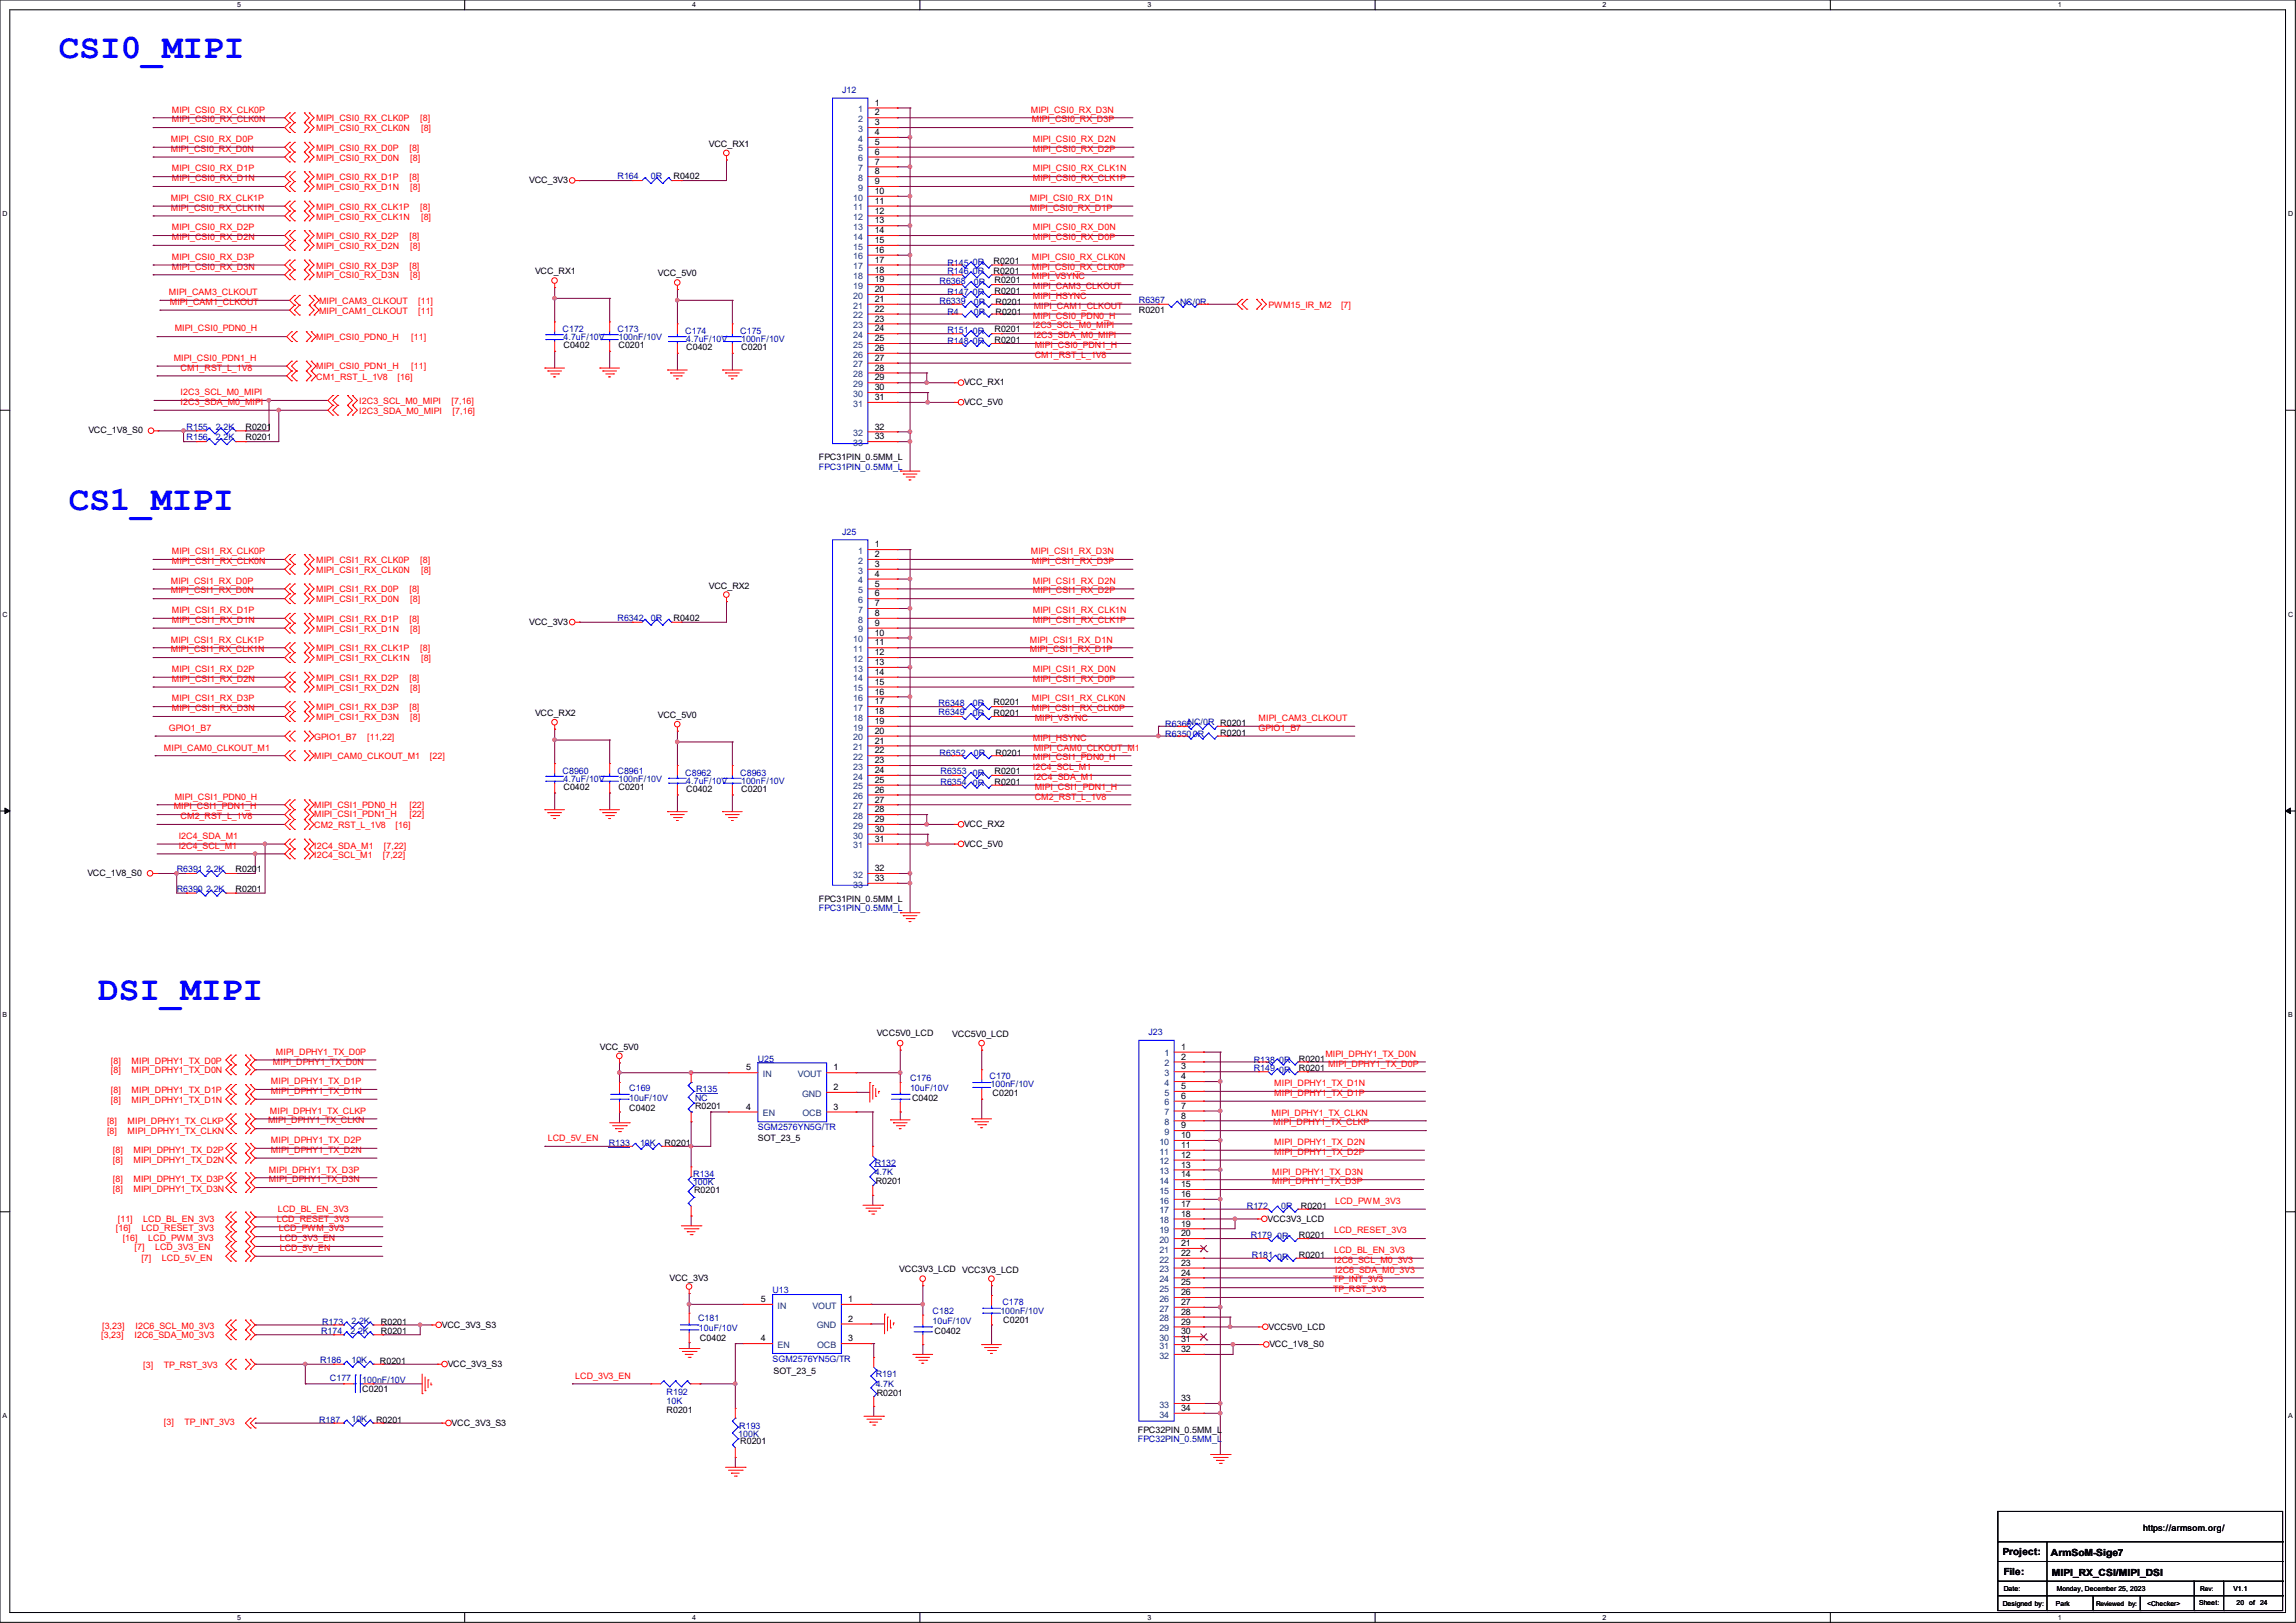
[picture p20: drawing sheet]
<svg xmlns="http://www.w3.org/2000/svg" width="297mm" height="210mm" viewBox="0 0 297 210" stroke-linecap="round" stroke-linejoin="round" font-family="sans-serif">
<defs><g id="words">
<g font-size="4.4" fill="#00f">
<text x="7.6" y="7.5">CSI0_MIPI</text>
<text x="8.9" y="66">CS1_MIPI</text>
<text x="12.7" y="129.5">DSI_MIPI</text>
</g>
<g font-size="1.3">
<text x="259.1" y="201.2">Project:</text>
<text x="259.2" y="203.8">File:</text>
<text x="265.3" y="201.3">ArmSoM-Sige7</text>
<text x="265.4" y="203.9">MIPI_RX_CSI/MIPI_DSI</text>
</g>
<g font-size="1.1" fill="#f00">
<text x="22.2" y="15.8">MIPI_CSI0_RX_CLK0N</text>
<text x="22.2" y="14.6">MIPI_CSI0_RX_CLK0P</text>
<text x="40.9" y="15.7">MIPI_CSI0_RX_CLK0P</text>
<text x="40.9" y="17">MIPI_CSI0_RX_CLK0N</text>
<text x="54.4" y="15.7">[8]</text>
<text x="54.5" y="17">[8]</text>
<text x="133.3" y="14.6">MIPI_CSI0_RX_D3N</text>
<text x="133.5" y="15.8">MIPI_CSI0_RX_D3P</text>
<text x="22.1" y="19.6">MIPI_CSI0_RX_D0N</text>
<text x="22.1" y="18.4">MIPI_CSI0_RX_D0P</text>
<text x="22.2" y="23.5">MIPI_CSI0_RX_D1N</text>
<text x="22.2" y="22.2">MIPI_CSI0_RX_D1P</text>
<text x="40.9" y="19.5">MIPI_CSI0_RX_D0P</text>
<text x="40.9" y="20.8">MIPI_CSI0_RX_D0N</text>
<text x="40.9" y="23.3">MIPI_CSI0_RX_D1P</text>
<text x="53" y="19.5">[8]</text>
<text x="53" y="23.3">[8]</text>
<text x="53.1" y="20.8">[8]</text>
<text x="133.6" y="18.4">MIPI_CSI0_RX_D2N</text>
<text x="133.6" y="19.6">MIPI_CSI0_RX_D2P</text>
<text x="133.6" y="22.2">MIPI_CSI0_RX_CLK1N</text>
<text x="133.6" y="23.5">MIPI_CSI0_RX_CLK1P</text>
<text x="22.1" y="27.3">MIPI_CSI0_RX_CLK1N</text>
<text x="22.1" y="26">MIPI_CSI0_RX_CLK1P</text>
<text x="22.2" y="29.8">MIPI_CSI0_RX_D2P</text>
<text x="40.9" y="24.6">MIPI_CSI0_RX_D1N</text>
<text x="40.9" y="27.1">MIPI_CSI0_RX_CLK1P</text>
<text x="40.9" y="28.4">MIPI_CSI0_RX_CLK1N</text>
<text x="53.1" y="24.6">[8]</text>
<text x="54.4" y="27.1">[8]</text>
<text x="54.5" y="28.4">[8]</text>
<text x="133.2" y="26">MIPI_CSI0_RX_D1N</text>
<text x="133.2" y="27.3">MIPI_CSI0_RX_D1P</text>
<text x="133.6" y="29.8">MIPI_CSI0_RX_D0N</text>
<text x="22.2" y="31.1">MIPI_CSI0_RX_D2N</text>
<text x="22.2" y="34.9">MIPI_CSI0_RX_D3N</text>
<text x="22.2" y="33.6">MIPI_CSI0_RX_D3P</text>
<text x="40.9" y="30.9">MIPI_CSI0_RX_D2P</text>
<text x="40.9" y="32.2">MIPI_CSI0_RX_D2N</text>
<text x="40.9" y="34.8">MIPI_CSI0_RX_D3P</text>
<text x="53" y="30.9">[8]</text>
<text x="53" y="34.8">[8]</text>
<text x="53.1" y="32.2">[8]</text>
<text x="133.5" y="33.6">MIPI_CSI0_RX_CLK0N</text>
<text x="133.5" y="34.9">MIPI_CSI0_RX_CLK0P</text>
<text x="133.6" y="31.1">MIPI_CSI0_RX_D0P</text>
<text x="21.8" y="38.2">MIPI_CAM3_CLKOUT</text>
<text x="22" y="39.5">MIPI_CAM1_CLKOUT</text>
<text x="40.9" y="36">MIPI_CSI0_RX_D3N</text>
<text x="41.3" y="39.3">MIPI_CAM3_CLKOUT</text>
<text x="41.3" y="40.6">MIPI_CAM1_CLKOUT</text>
<text x="53.1" y="36">[8]</text>
<text x="54.1" y="39.3">[11]</text>
<text x="54.1" y="40.6">[11]</text>
<text x="133.5" y="36.2">MIPI_VSYNC</text>
<text x="133.6" y="37.4">MIPI_CAM3_CLKOUT</text>
<text x="133.6" y="41.2">MIPI_CSI0_PDN0_H</text>
<text x="133.6" y="38.7">MIPI_HSYNC</text>
<text x="133.7" y="40">MIPI_CAM1_CLKOUT</text>
<text x="164.1" y="39.8">PWM15_IR_M2</text>
<text x="173.5" y="39.8">[7]</text>
<text x="22.5" y="46.7">MIPI_CSI0_PDN1_H</text>
<text x="22.6" y="42.9">MIPI_CSI0_PDN0_H</text>
<text x="23.4" y="48">CM1_RST_L_1V8</text>
<text x="40.9" y="44">MIPI_CSI0_PDN0_H</text>
<text x="40.9" y="47.7">MIPI_CSI0_PDN1_H</text>
<text x="53.2" y="44">[11]</text>
<text x="53.2" y="47.7">[11]</text>
<text x="133.6" y="42.5">I2C3_SCL_M0_MIPI</text>
<text x="133.7" y="43.8">I2C3_SDA_M0_MIPI</text>
<text x="133.9" y="45">MIPI_CSI0_PDN1_H</text>
<text x="133.9" y="46.3">CM1_RST_L_1V8</text>
<text x="23.4" y="51.1">I2C3_SCL_M0_MIPI</text>
<text x="23.4" y="52.4">I2C3_SDA_M0_MIPI</text>
<text x="40.9" y="49.1">CM1_RST_L_1V8</text>
<text x="46.5" y="53.6">I2C3_SDA_M0_MIPI</text>
<text x="46.5" y="52.3">I2C3_SCL_M0_MIPI</text>
<text x="51.4" y="49.1">[16]</text>
<text x="58.4" y="52.3">[7,16]</text>
<text x="58.5" y="53.6">[7,16]</text>
<text x="22.2" y="71.7">MIPI_CSI1_RX_CLK0P</text>
<text x="133.3" y="71.7">MIPI_CSI1_RX_D3N</text>
<text x="22.1" y="75.5">MIPI_CSI1_RX_D0P</text>
<text x="22.1" y="76.8">MIPI_CSI1_RX_D0N</text>
<text x="22.2" y="73">MIPI_CSI1_RX_CLK0N</text>
<text x="40.9" y="72.9">MIPI_CSI1_RX_CLK0P</text>
<text x="40.9" y="74.1">MIPI_CSI1_RX_CLK0N</text>
<text x="40.9" y="76.7">MIPI_CSI1_RX_D0P</text>
<text x="40.9" y="77.9">MIPI_CSI1_RX_D0N</text>
<text x="53" y="76.7">[8]</text>
<text x="53.1" y="77.9">[8]</text>
<text x="54.4" y="72.9">[8]</text>
<text x="54.5" y="74.1">[8]</text>
<text x="133.5" y="73">MIPI_CSI1_RX_D3P</text>
<text x="133.6" y="75.5">MIPI_CSI1_RX_D2N</text>
<text x="133.6" y="76.8">MIPI_CSI1_RX_D2P</text>
<text x="22.1" y="83.1">MIPI_CSI1_RX_CLK1P</text>
<text x="22.2" y="79.3">MIPI_CSI1_RX_D1P</text>
<text x="22.2" y="80.6">MIPI_CSI1_RX_D1N</text>
<text x="40.9" y="80.5">MIPI_CSI1_RX_D1P</text>
<text x="40.9" y="81.7">MIPI_CSI1_RX_D1N</text>
<text x="53" y="80.5">[8]</text>
<text x="53.1" y="81.7">[8]</text>
<text x="133.2" y="83.1">MIPI_CSI1_RX_D1N</text>
<text x="133.6" y="79.3">MIPI_CSI1_RX_CLK1N</text>
<text x="133.6" y="80.6">MIPI_CSI1_RX_CLK1P</text>
<text x="22.1" y="84.4">MIPI_CSI1_RX_CLK1N</text>
<text x="22.2" y="87">MIPI_CSI1_RX_D2P</text>
<text x="22.2" y="88.2">MIPI_CSI1_RX_D2N</text>
<text x="40.9" y="84.3">MIPI_CSI1_RX_CLK1P</text>
<text x="40.9" y="85.6">MIPI_CSI1_RX_CLK1N</text>
<text x="40.9" y="88.1">MIPI_CSI1_RX_D2P</text>
<text x="40.9" y="89.4">MIPI_CSI1_RX_D2N</text>
<text x="53" y="88.1">[8]</text>
<text x="53.1" y="89.4">[8]</text>
<text x="54.4" y="84.3">[8]</text>
<text x="54.5" y="85.6">[8]</text>
<text x="133.2" y="84.4">MIPI_CSI1_RX_D1P</text>
<text x="133.6" y="87">MIPI_CSI1_RX_D0N</text>
<text x="133.6" y="88.2">MIPI_CSI1_RX_D0P</text>
<text x="21.8" y="94.6">GPIO1_B7</text>
<text x="22.2" y="90.8">MIPI_CSI1_RX_D3P</text>
<text x="22.2" y="92">MIPI_CSI1_RX_D3N</text>
<text x="40.6" y="95.7">GPIO1_B7</text>
<text x="40.9" y="91.9">MIPI_CSI1_RX_D3P</text>
<text x="40.9" y="93.2">MIPI_CSI1_RX_D3N</text>
<text x="47.5" y="95.7">[11,22]</text>
<text x="53" y="91.9">[8]</text>
<text x="53.1" y="93.2">[8]</text>
<text x="133.5" y="90.8">MIPI_CSI1_RX_CLK0N</text>
<text x="133.5" y="92">MIPI_CSI1_RX_CLK0P</text>
<text x="133.6" y="95.8">MIPI_HSYNC</text>
<text x="133.9" y="93.3">MIPI_VSYNC</text>
<text x="162.8" y="93.3">MIPI_CAM3_CLKOUT</text>
<text x="162.8" y="94.6">GPIO1_B7</text>
<text x="21.2" y="97.1">MIPI_CAM0_CLKOUT_M1</text>
<text x="40.6" y="98.3">MIPI_CAM0_CLKOUT_M1</text>
<text x="55.6" y="98.3">[22]</text>
<text x="133.6" y="98.4">MIPI_CSI1_PDN0_H</text>
<text x="133.6" y="99.7">I2C4_SCL_M1</text>
<text x="133.7" y="97.1">MIPI_CAM0_CLKOUT_M1</text>
<text x="133.7" y="100.9">I2C4_SDA_M1</text>
<text x="22.5" y="104.7">MIPI_CSI1_PDN1_H</text>
<text x="22.6" y="103.5">MIPI_CSI1_PDN0_H</text>
<text x="23.4" y="106">CM2_RST_L_1V8</text>
<text x="40.6" y="104.6">MIPI_CSI1_PDN0_H</text>
<text x="40.6" y="105.8">MIPI_CSI1_PDN1_H</text>
<text x="40.6" y="107.1">CM2_RST_L_1V8</text>
<text x="51.2" y="107.1">[16]</text>
<text x="53" y="104.6">[22]</text>
<text x="53" y="105.8">[22]</text>
<text x="133.9" y="102.2">MIPI_CSI1_PDN1_H</text>
<text x="133.9" y="103.5">CM2_RST_L_1V8</text>
<text x="23.1" y="108.5">I2C4_SDA_M1</text>
<text x="23.1" y="109.8">I2C4_SCL_M1</text>
<text x="40.6" y="109.8">I2C4_SDA_M1</text>
<text x="40.6" y="111.1">I2C4_SCL_M1</text>
<text x="49.5" y="111.1">[7,22]</text>
<text x="49.6" y="109.8">[7,22]</text>
<text x="14.4" y="137.6">[8]</text>
<text x="17" y="137.6">MIPI_DPHY1_TX_D0P</text>
<text x="35.3" y="137.8">MIPI_DPHY1_TX_D0N</text>
<text x="35.7" y="136.5">MIPI_DPHY1_TX_D0P</text>
<text x="171.4" y="136.7">MIPI_DPHY1_TX_D0N</text>
<text x="14.4" y="138.9">[8]</text>
<text x="14.4" y="141.4">[8]</text>
<text x="14.4" y="142.7">[8]</text>
<text x="17" y="138.9">MIPI_DPHY1_TX_D0N</text>
<text x="17" y="141.4">MIPI_DPHY1_TX_D1P</text>
<text x="17" y="142.7">MIPI_DPHY1_TX_D1N</text>
<text x="35.1" y="141.6">MIPI_DPHY1_TX_D1N</text>
<text x="35.1" y="140.3">MIPI_DPHY1_TX_D1P</text>
<text x="164.8" y="140.6">MIPI_DPHY1_TX_D1N</text>
<text x="164.8" y="141.8">MIPI_DPHY1_TX_D1P</text>
<text x="171.8" y="138">MIPI_DPHY1_TX_D0P</text>
<text x="13.8" y="146.8">[8]</text>
<text x="13.8" y="145.5">[8]</text>
<text x="14.6" y="149.2">[8]</text>
<text x="16.5" y="145.5">MIPI_DPHY1_TX_CLKP</text>
<text x="16.5" y="146.8">MIPI_DPHY1_TX_CLKN</text>
<text x="17.3" y="149.2">MIPI_DPHY1_TX_D2P</text>
<text x="34.7" y="145.4">MIPI_DPHY1_TX_CLKN</text>
<text x="34.9" y="144.1">MIPI_DPHY1_TX_CLKP</text>
<text x="35.1" y="149.2">MIPI_DPHY1_TX_D2N</text>
<text x="35.1" y="147.9">MIPI_DPHY1_TX_D2P</text>
<text x="70.9" y="147.7">LCD_5V_EN</text>
<text x="164.5" y="144.4">MIPI_DPHY1_TX_CLKN</text>
<text x="164.7" y="145.6">MIPI_DPHY1_TX_CLKP</text>
<text x="164.8" y="148.2">MIPI_DPHY1_TX_D2N</text>
<text x="164.8" y="149.4">MIPI_DPHY1_TX_D2P</text>
<text x="14.6" y="150.5">[8]</text>
<text x="14.6" y="153">[8]</text>
<text x="14.6" y="154.3">[8]</text>
<text x="17.3" y="150.5">MIPI_DPHY1_TX_D2N</text>
<text x="17.3" y="153">MIPI_DPHY1_TX_D3P</text>
<text x="17.3" y="154.3">MIPI_DPHY1_TX_D3N</text>
<text x="34.8" y="153">MIPI_DPHY1_TX_D3N</text>
<text x="34.8" y="151.7">MIPI_DPHY1_TX_D3P</text>
<text x="164.6" y="152">MIPI_DPHY1_TX_D3N</text>
<text x="164.6" y="153.3">MIPI_DPHY1_TX_D3P</text>
<text x="172.7" y="155.8">LCD_PWM_3V3</text>
<text x="15" y="159.3">[16]</text>
<text x="15.2" y="158.1">[11]</text>
<text x="15.9" y="160.6">[16]</text>
<text x="17.4" y="161.8">[7]</text>
<text x="18.3" y="159.3">LCD_RESET_3V3</text>
<text x="18.5" y="158.1">LCD_BL_EN_3V3</text>
<text x="19.2" y="160.6">LCD_PWM_3V3</text>
<text x="20.1" y="161.8">LCD_3V3_EN</text>
<text x="35.8" y="158.1">LCD_RESET_3V3</text>
<text x="35.9" y="156.8">LCD_BL_EN_3V3</text>
<text x="36.1" y="159.3">LCD_PWM_3V3</text>
<text x="36.2" y="160.6">LCD_3V3_EN</text>
<text x="36.2" y="161.9">LCD_5V_EN</text>
<text x="172.6" y="159.6">LCD_RESET_3V3</text>
<text x="18.3" y="163.2">[7]</text>
<text x="21" y="163.2">LCD_5V_EN</text>
<text x="172.5" y="166">TP_INT_3V3</text>
<text x="172.5" y="167.2">TP_RST_3V3</text>
<text x="172.6" y="162.1">LCD_BL_EN_3V3</text>
<text x="172.6" y="163.4">I2C6_SCL_M0_3V3</text>
<text x="172.7" y="164.7">I2C6_SDA_M0_3V3</text>
<text x="13.1" y="173.2">[3,23]</text>
<text x="13.2" y="171.9">[3,23]</text>
<text x="17.4" y="173.2">I2C6_SDA_M0_3V3</text>
<text x="17.5" y="171.9">I2C6_SCL_M0_3V3</text>
<text x="18.5" y="177">[3]</text>
<text x="21.2" y="177">TP_RST_3V3</text>
<text x="74.4" y="178.4">LCD_3V3_EN</text>
<text x="21.2" y="184.4">[3]</text>
<text x="23.9" y="184.4">TP_INT_3V3</text>
</g>
<g font-size="1.1" fill="#00009f">
<text x="109" y="12">J12</text>
<text x="79.9" y="23.2">R164</text>
<text x="84.2" y="23.2">0R</text>
<text x="122.6" y="35.5">R146</text>
<text x="122.6" y="34.4">R145</text>
<text x="125.9" y="35.5">0R</text>
<text x="125.9" y="34.2">0R</text>
<text x="121.5" y="36.8">R6368</text>
<text x="121.5" y="39.3">R6339</text>
<text x="122.6" y="38.2">R147</text>
<text x="122.6" y="40.7">R4</text>
<text x="125.9" y="38.2">0R</text>
<text x="126" y="36.9">0R</text>
<text x="126" y="40.7">0R</text>
<text x="126" y="39.5">0R</text>
<text x="147.3" y="39.2">R6367</text>
<text x="152.7" y="39.5">NC/0R</text>
<text x="72.8" y="43">C172</text>
<text x="72.9" y="44">4.7uF/10V</text>
<text x="79.9" y="43">C173</text>
<text x="80" y="44">100nF/10V</text>
<text x="88.6" y="43.3">C174</text>
<text x="88.8" y="44.3">4.7uF/10V</text>
<text x="95.8" y="43.3">C175</text>
<text x="95.9" y="44.3">100nF/10V</text>
<text x="122.6" y="43.1">R151</text>
<text x="122.6" y="44.5">R148</text>
<text x="125.9" y="43.3">0R</text>
<text x="125.9" y="44.5">0R</text>
<text x="24.1" y="55.6">R155</text>
<text x="24.1" y="57">R156</text>
<text x="27.9" y="55.6">2.2K</text>
<text x="27.9" y="57">2.2K</text>
<text x="105.9" y="60.8">FPC31PIN_0.5MM_L</text>
<text x="109" y="69.2">J25</text>
<text x="79.9" y="80.4">R6342</text>
<text x="84.2" y="80.4">0R</text>
<text x="121.4" y="92.5">R6349</text>
<text x="121.4" y="91.4">R6348</text>
<text x="125.9" y="92.7">0R</text>
<text x="125.9" y="91.4">0R</text>
<text x="150.7" y="94.1">R6366NC/0R R0201</text>
<text x="150.7" y="95.3">R63500R</text>
<text x="72.8" y="100.2">C8960</text>
<text x="72.9" y="101.2">4.7uF/10V</text>
<text x="79.9" y="100.2">C8961</text>
<text x="80" y="101.2">100nF/10V</text>
<text x="88.6" y="100.4">C8962</text>
<text x="88.8" y="101.4">4.7uF/10V</text>
<text x="95.8" y="100.4">C8963</text>
<text x="95.9" y="101.4">100nF/10V</text>
<text x="121.5" y="97.9">R6352</text>
<text x="121.7" y="100.2">R6353</text>
<text x="121.7" y="101.6">R6354</text>
<text x="125.9" y="100.4">0R</text>
<text x="125.9" y="101.7">0R</text>
<text x="126" y="97.9">0R</text>
<text x="22.9" y="112.9">R6391 2.2K</text>
<text x="22.9" y="115.4">R6390 2.2K</text>
<text x="105.9" y="117.9">FPC31PIN_0.5MM_L</text>
<text x="98" y="137.4">U25</text>
<text x="148.6" y="133.9">J23</text>
<text x="162.2" y="137.5">R138</text>
<text x="165.5" y="137.5">0R</text>
<text x="81.4" y="141.2">C169</text>
<text x="81.4" y="142.5">10uF/10V</text>
<text x="89.9" y="142.5">NC</text>
<text x="90" y="141.3">R135</text>
<text x="117.7" y="139.9">C176</text>
<text x="117.7" y="141.2">10uF/10V</text>
<text x="128" y="139.7">C170</text>
<text x="128.1" y="140.7">100nF/10V</text>
<text x="162.2" y="138.6">R149</text>
<text x="165.5" y="138.9">0R</text>
<text x="78.7" y="148.3">R133</text>
<text x="82.8" y="148.3">10K</text>
<text x="98" y="146.3">SGM2576YN5G/TR</text>
<text x="89.7" y="152.4">R134</text>
<text x="89.7" y="153.4">100K</text>
<text x="113.2" y="150.8">R132</text>
<text x="113.2" y="152.1">4.7K</text>
<text x="161.3" y="156.4">R172</text>
<text x="161.8" y="160.2">R179</text>
<text x="165.2" y="160.4">0R</text>
<text x="165.7" y="156.4">0R</text>
<text x="99.9" y="167.3">U13</text>
<text x="161.9" y="162.8">R181</text>
<text x="165.2" y="163">0R</text>
<text x="41.5" y="172.7">R174</text>
<text x="41.7" y="171.4">R173</text>
<text x="45.3" y="172.7">2.2K</text>
<text x="45.5" y="171.3">2.2K</text>
<text x="90.3" y="170.9">C181</text>
<text x="90.4" y="172.2">10uF/10V</text>
<text x="120.6" y="170">C182</text>
<text x="120.6" y="171.3">10uF/10V</text>
<text x="129.4" y="170">100nF/10V</text>
<text x="129.7" y="168.9">C178</text>
<text x="41.4" y="176.4">R186</text>
<text x="42.7" y="178.7">C177</text>
<text x="45.5" y="176.4">10K</text>
<text x="46.9" y="178.9">100nF/10V</text>
<text x="99.9" y="176.2">SGM2576YN5G/TR</text>
<text x="113.3" y="178.1">R191</text>
<text x="113.3" y="179.4">4.7K</text>
<text x="41.3" y="184.1">R187</text>
<text x="45.5" y="184">10K</text>
<text x="86.2" y="180.6">R192</text>
<text x="86.2" y="181.7">10K</text>
<text x="95.5" y="185.9">100K</text>
<text x="95.6" y="184.9">R193</text>
<text x="147.2" y="186.7">FPC32PIN_0.5MM_L</text>
</g>
<g font-size="1.1" fill="#003f7f">
<text x="111" y="14.5">1</text>
<text x="111" y="15.8">2</text>
<text x="111" y="17.1">3</text>
<text x="111" y="18.3">4</text>
<text x="111" y="19.6">5</text>
<text x="111" y="20.9">6</text>
<text x="111" y="22.1">7</text>
<text x="111" y="23.4">8</text>
<text x="110.4" y="26">10</text>
<text x="110.4" y="27.2">11</text>
<text x="110.4" y="28.5">12</text>
<text x="110.4" y="29.8">13</text>
<text x="111" y="24.7">9</text>
<text x="110.4" y="31">14</text>
<text x="110.4" y="32.3">15</text>
<text x="110.4" y="33.6">16</text>
<text x="110.4" y="34.8">17</text>
<text x="110.4" y="36.1">18</text>
<text x="110.4" y="37.4">19</text>
<text x="110.4" y="38.7">20</text>
<text x="110.4" y="39.9">21</text>
<text x="110.4" y="41.2">22</text>
<text x="110.4" y="42.5">23</text>
<text x="110.4" y="43.7">24</text>
<text x="110.4" y="45">25</text>
<text x="110.4" y="46.3">26</text>
<text x="110.4" y="47.5">27</text>
<text x="110.4" y="48.8">28</text>
<text x="110.4" y="50.1">29</text>
<text x="110.4" y="51.4">30</text>
<text x="110.4" y="52.6">31</text>
<text x="110.4" y="56.4">32</text>
<text x="110.4" y="57.7">33</text>
<text x="111" y="71.7">1</text>
<text x="111" y="72.9">2</text>
<text x="111" y="74.2">3</text>
<text x="111" y="75.5">4</text>
<text x="111" y="76.8">5</text>
<text x="110.4" y="83.1">10</text>
<text x="111" y="78">6</text>
<text x="111" y="79.3">7</text>
<text x="111" y="80.6">8</text>
<text x="111" y="81.8">9</text>
<text x="110.4" y="84.4">11</text>
<text x="110.4" y="85.6">12</text>
<text x="110.4" y="86.9">13</text>
<text x="110.4" y="88.2">14</text>
<text x="110.4" y="89.5">15</text>
<text x="110.4" y="90.7">16</text>
<text x="110.4" y="92">17</text>
<text x="110.4" y="93.3">18</text>
<text x="110.4" y="94.5">19</text>
<text x="110.4" y="95.8">20</text>
<text x="110.4" y="97.1">21</text>
<text x="110.4" y="98.3">22</text>
<text x="110.4" y="99.6">23</text>
<text x="110.4" y="100.9">24</text>
<text x="110.4" y="102.2">25</text>
<text x="110.4" y="103.4">26</text>
<text x="110.4" y="104.7">27</text>
<text x="110.4" y="106">28</text>
<text x="110.4" y="107.2">29</text>
<text x="110.4" y="108.5">30</text>
<text x="110.4" y="109.8">31</text>
<text x="110.4" y="113.6">32</text>
<text x="110.4" y="114.9">33</text>
<text x="150.6" y="136.7">1</text>
<text x="150.6" y="138">2</text>
<text x="98.7" y="139.4">IN</text>
<text x="103.2" y="139.4">VOUT</text>
<text x="103.8" y="141.9">GND</text>
<text x="150.6" y="139.2">3</text>
<text x="150.6" y="140.5">4</text>
<text x="150.6" y="141.8">5</text>
<text x="150.6" y="143">6</text>
<text x="98.7" y="144.4">EN</text>
<text x="103.8" y="144.4">OCB</text>
<text x="150" y="148.1">10</text>
<text x="150" y="149.4">11</text>
<text x="150.6" y="144.3">7</text>
<text x="150.6" y="145.6">8</text>
<text x="150.6" y="146.9">9</text>
<text x="150" y="150.7">12</text>
<text x="150" y="151.9">13</text>
<text x="150" y="153.2">14</text>
<text x="150" y="154.5">15</text>
<text x="150" y="155.7">16</text>
<text x="150" y="157">17</text>
<text x="150" y="158.3">18</text>
<text x="150" y="159.6">19</text>
<text x="150" y="160.8">20</text>
<text x="150" y="162.1">21</text>
<text x="150" y="163.4">22</text>
<text x="150" y="164.6">23</text>
<text x="150" y="165.9">24</text>
<text x="150" y="167.2">25</text>
<text x="100.6" y="169.3">IN</text>
<text x="105.1" y="169.3">VOUT</text>
<text x="105.7" y="171.9">GND</text>
<text x="150" y="168.4">26</text>
<text x="150" y="169.7">27</text>
<text x="150" y="171">28</text>
<text x="150" y="172.3">29</text>
<text x="150" y="173.5">30</text>
<text x="100.6" y="174.4">EN</text>
<text x="105.7" y="174.4">OCB</text>
<text x="150" y="175.8">32</text>
<text x="150" y="174.5">31</text>
<text x="150" y="182.2">33</text>
<text x="150" y="183.4">34</text>
</g>
<g font-size="1.1">
<text x="113.2" y="13.7">1</text>
<text x="113.2" y="14.9">2</text>
<text x="113.2" y="16.2">3</text>
<text x="113.2" y="17.5">4</text>
<text x="68.5" y="23.7">VCC_3V3</text>
<text x="87.1" y="23.2">R0402</text>
<text x="91.7" y="19">VCC_RX1</text>
<text x="113.2" y="18.8">5</text>
<text x="113.2" y="20">6</text>
<text x="113.2" y="21.3">7</text>
<text x="113.2" y="22.6">8</text>
<text x="113.2" y="23.8">9</text>
<text x="113.2" y="25.1">10</text>
<text x="113.2" y="26.4">11</text>
<text x="113.2" y="27.6">12</text>
<text x="113.2" y="28.9">13</text>
<text x="69.2" y="35.5">VCC_RX1</text>
<text x="85.1" y="35.8">VCC_5V0</text>
<text x="113.2" y="30.2">14</text>
<text x="113.2" y="31.5">15</text>
<text x="113.2" y="32.7">16</text>
<text x="113.2" y="34">17</text>
<text x="113.2" y="35.3">18</text>
<text x="128.5" y="35.5">R0201</text>
<text x="128.5" y="34.1">R0201</text>
<text x="113.2" y="36.5">19</text>
<text x="113.2" y="37.8">20</text>
<text x="113.2" y="39.1">21</text>
<text x="113.2" y="40.3">22</text>
<text x="113.2" y="41.6">23</text>
<text x="128.6" y="36.7">R0201</text>
<text x="128.6" y="38.1">R0201</text>
<text x="128.8" y="40.7">R0201</text>
<text x="128.8" y="39.5">R0201</text>
<text x="147.3" y="40.5">R0201</text>
<text x="72.9" y="45">C0402</text>
<text x="80" y="45">C0201</text>
<text x="88.8" y="45.3">C0402</text>
<text x="95.9" y="45.3">C0201</text>
<text x="113.2" y="42.9">24</text>
<text x="113.2" y="44.2">25</text>
<text x="113.2" y="45.4">26</text>
<text x="113.2" y="46.7">27</text>
<text x="113.2" y="48">28</text>
<text x="128.6" y="43">R0201</text>
<text x="128.6" y="44.4">R0201</text>
<text x="113.2" y="49.2">29</text>
<text x="113.2" y="50.5">30</text>
<text x="113.2" y="51.8">31</text>
<text x="124.7" y="49.9">VCC_RX1</text>
<text x="124.7" y="52.4">VCC_5V0</text>
<text x="11.4" y="56.1">VCC_1V8_S0</text>
<text x="31.7" y="55.6">R0201</text>
<text x="31.7" y="57">R0201</text>
<text x="105.9" y="59.5">FPC31PIN_0.5MM_L</text>
<text x="113.2" y="55.6">32</text>
<text x="113.2" y="56.9">33</text>
<text x="113.2" y="70.8">1</text>
<text x="91.7" y="76.2">VCC_RX2</text>
<text x="113.2" y="72.1">2</text>
<text x="113.2" y="73.4">3</text>
<text x="113.2" y="74.6">4</text>
<text x="113.2" y="75.9">5</text>
<text x="113.2" y="77.2">6</text>
<text x="68.5" y="80.9">VCC_3V3</text>
<text x="87.1" y="80.4">R0402</text>
<text x="113.2" y="78.4">7</text>
<text x="113.2" y="79.7">8</text>
<text x="113.2" y="81">9</text>
<text x="113.2" y="82.3">10</text>
<text x="113.2" y="83.5">11</text>
<text x="113.2" y="84.8">12</text>
<text x="113.2" y="86.1">13</text>
<text x="113.2" y="87.3">14</text>
<text x="113.2" y="88.6">15</text>
<text x="113.2" y="89.9">16</text>
<text x="69.2" y="92.7">VCC_RX2</text>
<text x="85.1" y="92.9">VCC_5V0</text>
<text x="113.2" y="91.1">17</text>
<text x="113.2" y="92.4">18</text>
<text x="113.2" y="93.7">19</text>
<text x="113.2" y="95">20</text>
<text x="128.5" y="92.7">R0201</text>
<text x="128.5" y="91.3">R0201</text>
<text x="157.9" y="95.2">R0201</text>
<text x="113.2" y="96.2">21</text>
<text x="113.2" y="97.5">22</text>
<text x="113.2" y="98.8">23</text>
<text x="113.2" y="100">24</text>
<text x="113.2" y="101.3">25</text>
<text x="128.6" y="100.2">R0201</text>
<text x="128.6" y="101.6">R0201</text>
<text x="128.8" y="97.9">R0201</text>
<text x="72.9" y="102.2">C0402</text>
<text x="80" y="102.2">C0201</text>
<text x="88.8" y="102.4">C0402</text>
<text x="95.9" y="102.4">C0201</text>
<text x="113.2" y="102.6">26</text>
<text x="113.2" y="103.8">27</text>
<text x="113.2" y="105.1">28</text>
<text x="113.2" y="106.4">29</text>
<text x="113.2" y="107.7">30</text>
<text x="124.7" y="107">VCC_RX2</text>
<text x="11.3" y="113.4">VCC_1V8_S0</text>
<text x="30.5" y="112.9">R0201</text>
<text x="113.2" y="108.9">31</text>
<text x="113.2" y="112.7">32</text>
<text x="124.7" y="109.6">VCC_5V0</text>
<text x="30.5" y="115.4">R0201</text>
<text x="105.9" y="116.7">FPC31PIN_0.5MM_L</text>
<text x="113.2" y="114">33</text>
<text x="77.6" y="135.9">VCC_5V0</text>
<text x="113.4" y="134.1">VCC5V0_LCD</text>
<text x="123.2" y="134.2">VCC5V0_LCD</text>
<text x="152.8" y="135.9">1</text>
<text x="152.8" y="137.1">2</text>
<text x="168" y="137.4">R0201</text>
<text x="81.4" y="143.7">C0402</text>
<text x="89.9" y="143.5">R0201</text>
<text x="96.5" y="143.6">4</text>
<text x="96.5" y="138.5">5</text>
<text x="107.8" y="143.6">3</text>
<text x="107.8" y="141.1">2</text>
<text x="107.8" y="138.5">1</text>
<text x="118" y="142.5">C0402</text>
<text x="128.4" y="141.8">C0201</text>
<text x="152.8" y="138.4">3</text>
<text x="152.8" y="139.7">4</text>
<text x="152.8" y="140.9">5</text>
<text x="152.8" y="142.2">6</text>
<text x="152.8" y="143.5">7</text>
<text x="168" y="138.6">R0201</text>
<text x="86" y="148.3">R0201</text>
<text x="98" y="147.7">SOT_23_5</text>
<text x="152.8" y="144.7">8</text>
<text x="152.8" y="146">9</text>
<text x="152.8" y="147.3">10</text>
<text x="152.8" y="148.6">11</text>
<text x="152.8" y="149.8">12</text>
<text x="89.8" y="154.4">R0201</text>
<text x="113.3" y="153.3">R0201</text>
<text x="152.8" y="151.1">13</text>
<text x="152.8" y="152.4">14</text>
<text x="152.8" y="153.6">15</text>
<text x="152.8" y="154.9">16</text>
<text x="152.8" y="156.2">17</text>
<text x="152.8" y="157.4">18</text>
<text x="152.8" y="158.7">19</text>
<text x="152.8" y="160">20</text>
<text x="152.8" y="161.3">21</text>
<text x="164" y="158.1">VCC3V3_LCD</text>
<text x="168" y="160.2">R0201</text>
<text x="168.3" y="156.4">R0201</text>
<text x="86.6" y="165.7">VCC_3V3</text>
<text x="116.3" y="164.6">VCC3V3_LCD VCC3V3_LCD</text>
<text x="152.8" y="162.5">22</text>
<text x="152.8" y="163.8">23</text>
<text x="152.8" y="165.1">24</text>
<text x="152.8" y="166.3">25</text>
<text x="152.8" y="167.6">26</text>
<text x="168" y="162.8">R0201</text>
<text x="49.3" y="171.4">R0201</text>
<text x="49.3" y="172.7">R0201</text>
<text x="57.1" y="171.8">VCC_3V3_S3</text>
<text x="90.5" y="173.6">C0402</text>
<text x="98.4" y="173.6">4</text>
<text x="98.4" y="168.5">5</text>
<text x="109.7" y="173.6">3</text>
<text x="109.7" y="171">2</text>
<text x="109.7" y="168.5">1</text>
<text x="120.9" y="172.6">C0402</text>
<text x="129.8" y="171.2">C0201</text>
<text x="152.8" y="168.9">27</text>
<text x="152.8" y="170.1">28</text>
<text x="152.8" y="171.4">29</text>
<text x="152.8" y="172.7">30</text>
<text x="152.8" y="173.7">31</text>
<text x="164.1" y="172">VCC5V0_LCD</text>
<text x="49.1" y="176.5">R0201</text>
<text x="57.9" y="176.9">VCC_3V3_S3</text>
<text x="100.1" y="177.8">SOT_23_5</text>
<text x="152.8" y="175">32</text>
<text x="164.2" y="174.3">VCC_1V8_S0</text>
<text x="46.9" y="180.2">C0201</text>
<text x="48.6" y="184.1">R0201</text>
<text x="58.4" y="184.5">VCC_3V3_S3</text>
<text x="86.2" y="182.8">R0201</text>
<text x="113.4" y="180.7">R0201</text>
<text x="147.2" y="185.4">FPC32PIN_0.5MM_L</text>
<text x="152.8" y="181.3">33</text>
<text x="152.8" y="182.6">34</text>
<text x="95.8" y="186.9">R0201</text>
<text x="277.2" y="198.1">https://armsom.org/</text>
</g>
<g font-size=".9">
<text x="30.7" y=".9">5</text>
<text x="89.5" y=".9">4</text>
<text x="148.4" y=".9">3</text>
<text x="207.3" y=".9">2</text>
<text x="266.2" y=".9">1</text>
<text x=".3" y="28">D</text>
<text x="296" y="28">D</text>
<text x=".3" y="79.8">C</text>
<text x="296" y="79.8">C</text>
<text x=".3" y="131.7">B</text>
<text x="296" y="131.7">B</text>
<text x=".3" y="183.5">A</text>
<text x="296" y="183.5">A</text>
<text x="30.7" y="209.6">5</text>
<text x="89.5" y="209.6">4</text>
<text x="148.4" y="209.6">3</text>
<text x="207.3" y="209.6">2</text>
<text x="259.1" y="207.8">Designed by:</text>
<text x="259.2" y="205.9">Date:</text>
<text x="265.9" y="207.8">Park</text>
<text x="266.1" y="205.9">Monday, December 25, 2023</text>
<text x="266.2" y="209.6">1</text>
<text x="277.8" y="207.8">&lt;Checker&gt;</text>
<text x="284.5" y="207.7">Sheet:</text>
<text x="288.9" y="205.9">V1.1</text>
<text x="289.3" y="207.7">20</text>
<text x="291" y="207.7">of 24</text>
</g>
<g font-size=".8">
<text x="271.1" y="207.8">Reviewed by:</text>
<text x="284.6" y="205.9">Rev:</text>
</g>
</g></defs>
<path d="M0 0h296.9v209.9h-296.9zM1.3 1.3h294.4v207.4h-294.4z" fill="none" stroke="#000" stroke-width=".13"/>
<g fill="#fff">
<path d="M30.7 .1h.5v1h-.5z"/>
<path d="M30.7 208.8h.5v1h-.5z"/>
</g>
<path d="M60.1 0v1.3M60.1 208.7v1.2" fill="none" stroke="#000" stroke-width=".13"/>
<g fill="#fff">
<path d="M89.5 .1h.5v1h-.5z"/>
<path d="M89.5 208.8h.5v1h-.5z"/>
</g>
<path d="M119 0v1.3M119 208.7v1.2" fill="none" stroke="#000" stroke-width=".13"/>
<g fill="#fff">
<path d="M148.4 .1h.5v1h-.5z"/>
<path d="M148.4 208.8h.5v1h-.5z"/>
</g>
<path d="M177.9 0v1.3M177.9 208.7v1.2" fill="none" stroke="#000" stroke-width=".13"/>
<g fill="#fff">
<path d="M207.3 .1h.5v1h-.5z"/>
<path d="M207.3 208.8h.5v1h-.5z"/>
</g>
<path d="M236.8 0v1.3M236.8 208.7v1.2" fill="none" stroke="#000" stroke-width=".13"/>
<g fill="#fff">
<path d="M266.2 .1h.5v1h-.5z"/>
<path d="M266.2 208.8h.5v1h-.5z"/>
<path d="M.3 27.2h.7v1h-.7z"/>
<path d="M296 27.2h.6v1h-.6z"/>
<path d="M.3 79h.7v1h-.7z"/>
<path d="M296 79h.6v1h-.6z"/>
</g>
<path d="M0 53.1h1.3M295.7 53.1h1.2" fill="none" stroke="#000" stroke-width=".13"/>
<g fill="#fff">
<path d="M.3 130.9h.6v1h-.6z"/>
<path d="M296 130.9h.6v1h-.6z"/>
</g>
<path d="M0 104.9h1.3M295.7 104.9h1.2" fill="none" stroke="#000" stroke-width=".13"/>
<path d="M.6 104.6l.7 .3-.7 .4zM295.7 104.9l.6-.3v.7z" fill="#000" stroke="#000" stroke-width=".13"/>
<g fill="#fff">
<path d="M.3 182.7h.6v1h-.6z"/>
<path d="M296 182.7h.5v1h-.5z"/>
</g>
<g fill="none" stroke="#000" stroke-width=".13">
<path d="M0 156.8h1.3M295.7 156.8h1.2M258.4 195.6h36.9v12.8h-36.9zM258.4 199.5h36.9M264.8 199.5v8.9M295.3 199.5h.1M258.4 202.1h36.9M258.4 204.6h36.9M258.4 206.5h36.9M264.8 208.4h.1M270.8 208.4h.1M270.8 206.5v1.9"/>
<path d="M276.9 208.4h.1M276.9 206.5v1.9M283.8 208.4h.1M283.8 204.6v3.8M287.7 208.4h.1M287.7 204.6v3.8M295.3 202.1h.1M295.3 204.6h.1M295.3 206.5h.1"/>
</g>
<g fill="none" stroke="#7f003f" stroke-width=".13">
<path d="M19.8 16.5h.1M19.8 15.2h.1M19.8 19h.1M19.8 16.5h17M19.8 15.2h17M19.8 19h17M116.1 14h.1M116.1 15.2h.1M116.1 16.5h.1M116.1 17.8h.1M116.1 14h1.6M116.1 16.5h30.5"/>
<path d="M116.1 15.2h30.5M116.1 19h30.5M116.1 17.8h1.6M117.7 14h.1M117.7 17.8h.1M117.7 14v47M146.6 19h.1M19.8 20.3h.1M19.8 24.1h.1M19.8 22.9h.1M19.8 27.9h.1M19.8 26.7h.1"/>
<path d="M19.8 31.7h.1M19.8 30.5h.1M19.8 35.6h.1M19.8 34.3h.1M19.8 20.3h17M19.8 24.1h17M19.8 22.9h17M19.8 27.9h17M19.8 26.7h17M19.8 31.7h17M19.8 30.5h17M19.8 35.6h17"/>
<path d="M19.8 34.3h17M20.7 38.9h.1M20.7 38.9h16.8M71.8 37.2h.1M71.8 38.6h.1M71.8 37.2v4.5M71.8 38.6h7.1M74.9 23.4h.1M74.9 23.4h6.9M78.9 38.6h.1M78.9 38.6v3.1M87.6 37.5h.1"/>
<path d="M87.6 38.9h.1M87.6 38.9h7.1M87.6 37.5v4.4M88.1 23.4h.1M94 20.7h.1M94 20.7v2.7h-5.9M94.7 38.9h.1M94.7 38.9v3M116.1 21.6h.1M116.1 25.4h.1M116.1 29.2h.1M116.1 33h.1"/>
<path d="M116.1 26.7h.1M116.1 27.9h.1M116.1 38.1h.1M116.1 35.6h.1M116.1 34.3h.1M116.1 21.6h1.6M116.1 25.4h1.6M116.1 29.2h1.6M116.1 33h1.6M116.1 20.3h30.5M116.1 24.1h30.5M116.1 22.9h30.5"/>
<path d="M116.1 27.9h30.5M116.1 26.7h30.5M116.1 31.7h30.5M116.1 30.5h30.5M116.1 35.6h7.1M116.1 34.3h7.1M116.1 38.1h7.1M116.1 39.4h7.1M116.1 36.8h7.1M117.7 21.6h.1M117.7 25.4h.1M117.7 29.2h.1"/>
<path d="M123.2 39.4h.1M123.2 36.8h.1M129.5 34.3h.1M129.5 35.6h.1M129.5 38.1h.1M129.5 36.8h.1M129.5 35.6h17.1M129.5 34.3h17.1M129.5 38.1h16.8M129.5 39.4h20.4M129.5 36.8h17.1M146.6 20.3h.1"/>
<path d="M146.6 22.9h.1M146.6 24.1h.1M146.6 30.5h.1M146.6 31.7h.1M149.9 39.4h.1M156.2 39.4h.1M156.2 39.4h3.8M19.9 51.8h.1M19.9 53.1h.1M19.9 51.8h22.5M19.9 53.1h22.5M20.3 43.6h.1"/>
<path d="M20.3 47.4h.1M20.3 48.6h.1M20.3 43.6h16.8M20.3 47.4h16.8M20.3 48.6h16.8M20.4 55.8h.1M20.4 55.8h5M20.7 40.1h.1M20.7 40.1h16.8M23.7 55.8h.1M23.7 57.1h.1M23.7 55.8v1.3"/>
<path d="M23.7 57.1h1.7M31.8 55.8h.1M31.8 57.1h.1M34.8 51.8h.1M34.8 51.8v4h-3M36.1 53.1h.1M36.1 53.1v4h-4.3M71.8 45.5h.1M71.8 45.5v2.1M78.9 45.5h.1M78.9 45.5v2.1M87.6 45.7h.1"/>
<path d="M87.6 45.7v2.2M94.7 45.7h.1M94.7 45.7v2.2M116.1 45.7h.1M116.1 47h.1M116.1 48.3h.1M116.1 52.1h.1M116.1 55.9h.1M116.1 57.1h.1M116.1 44.4h.1M116.1 40.6h.1M116.1 50.8h.1"/>
<path d="M116.1 49.5h.1M116.1 43.2h.1M116.1 57.1h1.6M116.1 40.6h7.1M116.1 41.9h30.2M116.1 43.2h7.1M116.1 44.4h7.1M116.1 45.7h30.2M116.1 47h30.2M116.1 48.3h3.8M116.1 49.5h7.3M116.1 52.1h7.3"/>
<path d="M116.1 55.9h1.6M116.1 50.8h3.9M117.7 55.9h.1M117.7 57.1h.1M119.9 49.5h.1M119.9 48.3h.1M119.9 48.3v1.2M120 52.1h.1M120 50.8h.1M120 50.8v1.3M129.5 40.6h.1M129.5 43.2h.1"/>
<path d="M129.5 44.4h.1M129.5 40.6h16.8M129.5 43.2h16.8M129.5 44.4h16.8M146.3 41.9h.1M19.8 72.4h.1M19.8 73.7h.1M19.8 76.2h.1M19.8 77.5h.1M19.8 72.4h17M19.8 73.7h17M19.8 76.2h17"/>
<path d="M19.8 77.5h17M94 77.9h.1M94 77.9v2.6h-5.9M116.1 71.1h.1M116.1 72.4h.1M116.1 73.7h.1M116.1 74.9h.1M116.1 78.7h.1M116.1 71.1h1.6M116.1 72.4h30.5M116.1 73.7h30.5M116.1 74.9h1.6"/>
<path d="M116.1 76.2h30.5M116.1 77.5h30.5M116.1 78.7h1.6M117.7 71.1h.1M117.7 74.9h.1M117.7 78.7h.1M117.7 71.1v47M146.6 76.2h.1M146.6 77.5h.1M19.8 80h.1M19.8 81.3h.1M19.8 83.8h.1"/>
<path d="M19.8 85.1h.1M19.8 87.6h.1M19.8 88.9h.1M19.8 91.4h.1M19.8 92.7h.1M19.8 80h17M19.8 81.3h17M19.8 83.8h17M19.8 85.1h17M19.8 87.6h17M19.8 88.9h17M19.8 91.4h17"/>
<path d="M19.8 92.7h17M20.1 97.8h.1M20.1 95.3h.1M20.1 97.8h16.7M20.1 95.3h16.7M71.8 94.4h.1M71.8 95.8h.1M71.8 94.4v4.4M71.8 95.8h7.1M74.9 80.5h.1M74.9 80.5h6.9M78.9 95.8h.1"/>
<path d="M78.9 95.8v3M87.6 94.6h.1M87.6 96h.1M87.6 94.6v4.5M87.6 96h7.1M88.1 80.5h.1M94.7 96h.1M94.7 96v3.1M116.1 82.6h.1M116.1 83.8h.1M116.1 85.1h.1M116.1 86.4h.1"/>
<path d="M116.1 90.2h.1M116.1 91.4h.1M116.1 92.7h.1M116.1 97.8h.1M116.1 80h30.5M116.1 81.3h30.5M116.1 82.6h1.6M116.1 83.8h30.5M116.1 85.1h30.5M116.1 86.4h1.6M116.1 87.6h30.5M116.1 88.9h30.5"/>
<path d="M116.1 90.2h1.6M116.1 91.4h7.1M116.1 92.7h7.1M116.1 97.8h7.1M116.1 95.3h36.3M116.1 96.5h30.2M116.1 99.1h30.2M116.1 94h30.3M117.7 82.6h.1M117.7 86.4h.1M129.5 91.4h.1M129.5 92.7h.1"/>
<path d="M129.5 97.8h.1M129.5 91.4h17.1M129.5 92.7h17.1M129.5 97.8h16.8M146.3 96.5h.1M146.3 99.1h.1M146.4 94h.1M146.6 80h.1M146.6 81.3h.1M146.6 87.6h.1M146.6 88.9h.1M149.9 95.3h.1"/>
<path d="M149.9 94h.1M149.9 94h2.5M149.9 94v1.3M152.4 95.3h.1M158.8 94h.1M158.8 95.3h.1M158.8 95.3h16.5M158.8 94h16.5M20.3 104.1h.1M20.3 105.4h.1M20.3 106.7h.1M20.3 104.1h16.5"/>
<path d="M20.3 105.4h16.5M20.3 106.7h16.5M20.3 109.2h16.5M20.3 113h3.8M20.3 110.5h16.5M22.9 113h.1M22.9 113v2.6h1.2M24.1 113h.1M24.1 115.6h.1M30.5 113h.1M30.5 115.6h.1M33 110.5h.1"/>
<path d="M33 110.5v2.5h-2.5M34.3 109.2h.1M34.3 109.2v6.4h-3.8M36.8 110.5h.1M36.8 109.2h.1M71.8 102.6h.1M71.8 102.6v2.2M78.9 102.6h.1M78.9 102.6v2.2M87.6 102.9h.1M87.6 102.9v2.1M94.7 102.9h.1"/>
<path d="M94.7 102.9v2.1M116.1 100.3h.1M116.1 101.6h.1M116.1 102.9h.1M116.1 104.1h.1M116.1 105.4h.1M116.1 106.7h.1M116.1 108h.1M116.1 109.2h.1M116.1 113h.1M116.1 114.3h.1M116.1 104.1h30.2"/>
<path d="M116.1 100.3h7.1M116.1 101.6h7.1M116.1 102.9h30.2M116.1 105.4h3.8M116.1 106.7h7.3M116.1 108h3.9M116.1 109.2h7.3M116.1 113h1.6M116.1 114.3h1.6M117.7 113h.1M117.7 114.3h.1M119.9 105.4h.1"/>
<path d="M119.9 106.7h.1M119.9 105.4v1.3M120 108h.1M120 109.2h.1M120 108v1.2M129.5 100.3h.1M129.5 101.6h.1M129.5 100.3h16.8M129.5 101.6h16.8M33 138.4h.1M33 137.2h.1M33 138.4h15.6"/>
<path d="M33 137.2h15.6M80.1 138.8h.1M80.1 137.5h.1M80.1 138.8h14.1M80.1 137.5v2.6M89.4 138.8h.1M110.7 138.8h.1M110.7 138.8h5.8M116.5 138.8h.1M116.5 135.9h.1M116.5 135.9v4.2M127 135.9h.1"/>
<path d="M127 135.9v2.5M155.7 136.1h.1M155.7 137.4h.1M155.7 138.7h.1M155.7 140h.1M155.7 136.1h2.2M155.7 137.4h7.1M155.7 138.7h7.1M155.7 140h2.2M157.9 136.1h.1M157.9 140h.1M157.9 136.1v52.1"/>
<path d="M169.2 137.4h.1M169.2 138.7h.1M169.2 137.4h15.2M169.2 138.7h15.2M33 149.9h.1M33 148.6h.1M33 153.7h.1M33 152.4h.1M33 142.2h.1M33 141h.1M33 146.1h.1M33 144.8h.1"/>
<path d="M33 157.5h.1M33 158.8h.1M33 149.9h15.8M33 148.6h15.8M33 153.7h15.8M33 152.4h15.8M33 142.2h15.8M33 141h15.8M33 146.1h15.8M33 144.8h15.8M33 157.5h16.5M33 158.8h16.5"/>
<path d="M70.5 148.3h.1M70.5 148.3h10M80.1 143.9h.1M80.1 143.9v1.4M86.9 148.3h.1M89.4 148.3h.1M89.4 157.4h.1M89.4 145.2h.1M89.4 145.2v5.8M89.4 157.4v1.2M91.9 143.9h.1M91.9 143.9h2.3"/>
<path d="M91.9 143.9v4.4h-5M110.7 143.9h.1M110.7 141.4h.1M110.7 143.9h2.2M110.7 141.4h1.8M112.9 143.9h.1M112.9 154.7h.1M112.9 143.9v4.4M112.9 154.7v1.3M116.5 143.9h.1M116.5 143.9v1M127 142.2h.1"/>
<path d="M127 142.2v2.6M155.7 141.2h.1M155.7 142.5h.1M155.7 143.8h.1M155.7 147.6h.1M155.7 148.8h.1M155.7 150.1h.1M155.7 151.4h.1M155.7 153.9h.1M155.7 155.2h.1M155.7 156.5h.1M155.7 159h.1"/>
<path d="M155.7 157.7h.1M155.7 141.2h28.7M155.7 142.5h28.7M155.7 143.8h2.2M155.7 145h28.7M155.7 146.3h28.7M155.7 147.6h2.2M155.7 148.8h28.6M155.7 150.1h28.6M155.7 151.4h2.2M155.7 152.7h28.5M155.7 153.9h28.5"/>
<path d="M155.7 155.2h2.2M155.7 156.5h7.1M155.7 157.7h7M157.9 143.8h.1M157.9 147.6h.1M157.9 151.4h.1M157.9 155.2h.1M159.8 157.7h.1M159.8 157.7v1.3h-4.1M169.2 156.5h.1M169.2 156.5h15.2M184.2 152.7h.1"/>
<path d="M184.4 145h.1M184.4 146.3h.1M33 171.5h.1M33 172.7h.1M33 176.5h.1M33 161.3h.1M33 160h.1M33 162.6h.1M33 171.5h10.2M33 172.7h10.2M33 176.5h10.2M33 161.3h16.4"/>
<path d="M33 160h16.5M33 162.6h16.5M39.5 176.5h.1M39.5 179.1h.1M39.5 179.1h5M39.5 176.5v2.6M48.3 179.1h.1M48.3 179.1h6.3M49.5 171.5h.1M49.5 172.7h.1M49.5 176.5h.1M49.5 171.5h6.4"/>
<path d="M49.5 176.5h7.1M54.4 171.5h.1M54.4 171.5v1.2h-4.9M74 179.1h.1M74 179.1h10.2M89.2 168.8h.1M89.2 173.7h.1M89.2 167.4h.1M89.2 168.8h6.9M89.2 167.4v2.5M89.2 173.7v.8M90.6 179.1h.1"/>
<path d="M90.6 179.1h4.5M95.1 173.9h.1M95.1 179.1h.1M95.1 173.9h1M95.1 173.9v8.3M112.6 173.9h.1M112.6 168.8h.1M112.6 171.3h.1M112.6 173.9h.4M112.6 168.8h6.8M112.6 171.3h1.8M113 173.9h.1"/>
<path d="M113 173.9v1.7M119.4 168.8h.1M119.4 166.4h.1M119.4 174h.1M119.4 166.4v3.8M119.4 174v1.3M128.3 171.5h.1M128.3 166.4h.1M128.3 166.4v1.2M128.3 171.5v2.5M155.7 160.3h.1M155.7 162.8h.1"/>
<path d="M155.7 164.1h.1M155.7 165.4h.1M155.7 166.6h.1M155.7 167.9h.1M155.7 169.2h.1M155.7 170.4h.1M155.7 171.7h.1M155.7 174h.1M155.7 175.3h.1M155.7 160.3h7.1M155.7 162.8h6.9M155.7 164.1h28.5"/>
<path d="M155.7 165.4h28.5M155.7 166.6h28.5M155.7 167.9h28.5M155.7 169.2h2.2M155.7 170.4h3.4M155.7 171.7h7.1M155.7 174h7.2M157.9 169.2h.1M159.1 170.4h.1M159.1 171.7h.1M159.1 170.4v1.3M159.5 174h.1"/>
<path d="M159.5 174v1.3h-3.8M168.9 162.8h.1M168.9 162.8h15.3M169.2 160.3h.1M169.2 160.3h15.2M33 184.2h.1M33 184.2h10.2M49.5 184.2h.1M49.5 184.2h7.7M95.1 188.6h.1M95.1 188.6v1.3M113 182h.1"/>
<path d="M113 182v1.3M155.7 181.6h.1M155.7 182.9h.1M155.7 181.6h2.2M155.7 182.9h2.2M157.9 181.6h.1M157.9 182.9h.1"/>
</g>
<g fill="#f0f" stroke="#f0f" stroke-width=".13">
<circle cx="117.7" cy="17.8" r=".23"/>
<circle cx="117.7" cy="33" r=".23"/>
<circle cx="117.7" cy="55.9" r=".23"/>
<circle cx="117.7" cy="21.6" r=".23"/>
<circle cx="117.7" cy="29.2" r=".23"/>
<circle cx="117.7" cy="25.4" r=".23"/>
<circle cx="23.7" cy="55.7" r=".23"/>
<circle cx="34.8" cy="51.8" r=".23"/>
<circle cx="36" cy="53.1" r=".23"/>
<circle cx="71.7" cy="38.6" r=".23"/>
<circle cx="87.6" cy="38.8" r=".23"/>
<circle cx="89.1" cy="168.8" r=".23"/>
<circle cx="119.4" cy="168.8" r=".23"/>
<circle cx="95.1" cy="179" r=".23"/>
<circle cx="119.9" cy="49.5" r=".23"/>
<circle cx="120" cy="52" r=".23"/>
<circle cx="117.7" cy="57.1" r=".23"/>
<circle cx="157.8" cy="139.9" r=".23"/>
<circle cx="157.8" cy="147.6" r=".23"/>
<circle cx="157.8" cy="143.7" r=".23"/>
<circle cx="157.8" cy="151.4" r=".23"/>
<circle cx="157.8" cy="169.1" r=".23"/>
<circle cx="157.8" cy="155.2" r=".23"/>
<circle cx="116.4" cy="138.8" r=".23"/>
<circle cx="80.1" cy="138.8" r=".23"/>
<circle cx="89.4" cy="138.8" r=".23"/>
<circle cx="89.4" cy="148.3" r=".23"/>
<circle cx="157.8" cy="181.6" r=".23"/>
<circle cx="159.1" cy="171.7" r=".23"/>
<circle cx="39.5" cy="176.5" r=".23"/>
<circle cx="157.8" cy="182.9" r=".23"/>
<circle cx="159.5" cy="174" r=".23"/>
<circle cx="159.7" cy="157.7" r=".23"/>
<circle cx="54.3" cy="171.4" r=".23"/>
<circle cx="117.7" cy="74.9" r=".23"/>
<circle cx="117.7" cy="82.5" r=".23"/>
<circle cx="117.7" cy="78.7" r=".23"/>
<circle cx="117.7" cy="86.3" r=".23"/>
<circle cx="117.7" cy="90.1" r=".23"/>
<circle cx="117.7" cy="113" r=".23"/>
<circle cx="71.7" cy="95.7" r=".23"/>
<circle cx="87.6" cy="96" r=".23"/>
<circle cx="149.8" cy="95.2" r=".23"/>
<circle cx="119.9" cy="106.7" r=".23"/>
<circle cx="120" cy="109.2" r=".23"/>
<circle cx="117.7" cy="114.3" r=".23"/>
<circle cx="33" cy="110.5" r=".23"/>
<circle cx="34.3" cy="109.2" r=".23"/>
<circle cx="22.8" cy="113" r=".23"/>
</g>
<g fill="none" stroke="#f00" stroke-width=".13">
<path d="M37.5 15.9h.1M37.5 14.6h.1M37.5 17.1h.1M37.5 19.7h.1M37.5 18.4h.1M37.5 14.6l-.7 .6 .7 .7M37.5 18.4l-.7 .6 .7 .7M37.5 15.9l-.7 .6 .7 .6M37.5 19.7l-.7 .6 .7 .7M38.1 14.6h.1M38.1 15.9h.1M38.1 17.1h.1"/>
<path d="M38.1 18.4h.1M38.1 19.7h.1M38.1 14.6l-.6 .6 .6 .7M38.1 15.9l-.6 .6 .6 .6M38.1 18.4l-.6 .6 .6 .7M38.1 19.7l-.6 .6 .6 .7M39.4 14.6h.1M39.4 15.9h.1M39.4 17.1h.1M39.4 18.4h.1M39.4 19.7h.1M39.4 14.6l.6 .6-.6 .7"/>
<path d="M39.4 15.9l.6 .6-.6 .6M39.4 18.4l.6 .6-.6 .7M39.4 19.7l.6 .6-.6 .7M40 14.6h.1M40 15.9h.1M40 17.1h.1M40 18.4h.1M40 19.7h.1M40 18.4l.6 .6-.6 .7M40 14.6l.6 .6-.6 .7M40 15.9l.6 .6-.6 .6M40 19.7l.6 .6-.6 .7"/>
<path d="M112.3 14h3.8M112.3 15.2h3.8M112.3 16.5h3.8M112.3 17.8h3.8M112.3 19h3.8M116.1 14h.1M116.1 15.2h.1M116.1 16.5h.1M116.1 17.8h.1M116.1 19h.1M37.5 21h.1M37.5 23.5h.1"/>
<path d="M37.5 22.2h.1M37.5 24.8h.1M37.5 27.3h.1M37.5 26h.1M37.5 28.6h.1M37.5 31.1h.1M37.5 29.8h.1M37.5 32.4h.1M37.5 34.9h.1M37.5 33.7h.1M37.5 36.2h.1M37.5 22.2l-.7 .7 .7 .6"/>
<path d="M37.5 23.5l-.7 .6 .7 .7M37.5 26l-.7 .7 .7 .6M37.5 27.3l-.7 .6 .7 .7M37.5 29.8l-.7 .7 .7 .6M37.5 31.1l-.7 .6 .7 .7M37.5 33.7l-.7 .6 .7 .6M37.5 34.9l-.7 .7 .7 .6M38.1 21h.1M38.1 22.2h.1M38.1 23.5h.1M38.1 24.8h.1M38.1 26h.1"/>
<path d="M38.1 27.3h.1M38.1 28.6h.1M38.1 29.8h.1M38.1 31.1h.1M38.1 32.4h.1M38.1 33.7h.1M38.1 34.9h.1M38.1 36.2h.1M38.1 39.5h.1M38.1 38.2h.1M38.1 22.2l-.6 .7 .6 .6M38.1 23.5l-.6 .6 .6 .7"/>
<path d="M38.1 26l-.6 .7 .6 .6M38.1 27.3l-.6 .6 .6 .7M38.1 29.8l-.6 .7 .6 .6M38.1 31.1l-.6 .6 .6 .7M38.1 33.7l-.6 .6 .6 .6M38.1 34.9l-.6 .7 .6 .6M38.1 38.2l-.6 .7 .6 .6M38.1 39.5l-.6 .6 .6 .7M38.7 38.2h.1M38.7 39.5h.1M38.7 38.2l-.6 .7 .6 .6M38.7 39.5l-.6 .6 .6 .7"/>
<path d="M39.4 21h.1M39.4 22.2h.1M39.4 23.5h.1M39.4 24.8h.1M39.4 26h.1M39.4 27.3h.1M39.4 28.6h.1M39.4 29.8h.1M39.4 31.1h.1M39.4 32.4h.1M39.4 33.7h.1M39.4 34.9h.1"/>
<path d="M39.4 36.2h.1M39.4 22.2l.6 .7-.6 .6M39.4 26l.6 .7-.6 .6M39.4 23.5l.6 .6-.6 .7M39.4 29.8l.6 .7-.6 .6M39.4 27.3l.6 .6-.6 .7M39.4 33.7l.6 .6-.6 .6M39.4 31.1l.6 .6-.6 .7M39.4 34.9l.6 .7-.6 .6M40 21h.1M40 22.2h.1M40 23.5h.1"/>
<path d="M40 24.8h.1M40 26h.1M40 27.3h.1M40 28.6h.1M40 29.8h.1M40 31.1h.1M40 32.4h.1M40 33.7h.1M40 34.9h.1M40 36.2h.1M40 38.2h.1M40 39.5h.1"/>
<path d="M40 22.2l.6 .7-.6 .6M40 23.5l.6 .6-.6 .7M40 27.3l.6 .6-.6 .7M40 29.8l.6 .7-.6 .6M40 26l.6 .7-.6 .6M40 31.1l.6 .6-.6 .7M40 33.7l.6 .6-.6 .6M40 34.9l.6 .7-.6 .6M40 38.2l.6 .7-.6 .6M40 39.5l.6 .6-.6 .7M40.6 38.2h.1M40.6 39.5h.1"/>
<path d="M40.6 38.2l.7 .7-.7 .6M40.6 39.5l.7 .6-.7 .7M71.8 37.2h.1M71.8 36.7v.5M74.4 23.4h.5M74.9 23.4h.1M81.8 23.4h.1M81.8 23.4h1.3M86.9 23.4h1.2M87.6 37.5h.1M87.6 37v.5M88.1 23.4h.1"/>
<path d="M94 20.7h.1M94 20.2v.5M112.3 36.8h3.8M112.3 38.1h3.8M112.3 35.6h3.8M112.3 39.4h3.8M112.3 34.3h3.8M112.3 20.3h3.8M112.3 21.6h3.8M112.3 22.9h3.8M112.3 24.1h3.8M112.3 25.4h3.8"/>
<path d="M112.3 26.7h3.8M112.3 27.9h3.8M112.3 29.2h3.8M112.3 30.5h3.8M112.3 31.7h3.8M112.3 33h3.8M116.1 20.3h.1M116.1 21.6h.1M116.1 22.9h.1M116.1 24.1h.1M116.1 25.4h.1M116.1 26.7h.1"/>
<path d="M116.1 27.9h.1M116.1 29.2h.1M116.1 30.5h.1M116.1 31.7h.1M116.1 33h.1M116.1 34.3h.1M116.1 35.6h.1M116.1 36.8h.1M116.1 38.1h.1M116.1 39.4h.1M123.2 36.8h.1M123.2 38.1h.1"/>
<path d="M123.2 35.6h.1M123.2 39.4h.1M123.2 34.3h.1M123.2 36.8h1.3M123.2 38.1h1.3M123.2 35.6h1.3M123.2 39.4h1.3M123.2 34.3h1.3M128.3 36.8h1.2M128.3 38.1h1.2M128.3 35.6h1.2M128.3 39.4h1.2"/>
<path d="M128.3 34.3h1.2M129.5 36.8h.1M129.5 38.1h.1M129.5 35.6h.1M129.5 39.4h.1M129.5 34.3h.1M149.9 39.4h.1M149.9 39.4h1.2M154.9 39.4h1.3M156.2 39.4h.1M160.7 38.7h.1M160.7 38.7l-.7 .7 .7 .6"/>
<path d="M161.3 38.7h.1M161.3 38.7l-.6 .7 .6 .6M162.6 38.7h.1M162.6 38.7l.6 .7-.6 .6M163.2 38.7h.1M163.2 38.7l.6 .7-.6 .6M19.9 55.8h.5M20.4 55.8h.1M25.4 55.8h.1M25.4 57.1h.1M25.4 55.8h1.3M25.4 57.1h1.3"/>
<path d="M30.5 55.8h1.3M30.5 57.1h1.3M31.8 55.8h.1M31.8 57.1h.1M37.7 44.2h.1M37.7 42.9h.1M37.7 48h.1M37.7 46.7h.1M37.7 49.3h.1M37.7 42.9l-.6 .7 .6 .6M37.7 46.7l-.6 .7 .6 .6M37.7 48l-.6 .6 .6 .7"/>
<path d="M38.1 40.8h.1M38.4 42.9h.1M38.4 44.2h.1M38.4 46.7h.1M38.4 48h.1M38.4 49.3h.1M38.4 42.9l-.7 .7 .7 .6M38.4 46.7l-.7 .7 .7 .6M38.4 48l-.7 .6 .7 .7M38.7 40.8h.1M39.6 42.9h.1M39.6 44.2h.1"/>
<path d="M39.6 46.7h.1M39.6 48h.1M39.6 49.3h.1M39.6 42.9l.7 .7-.7 .6M39.6 46.7l.7 .7-.7 .6M39.6 48l.7 .6-.7 .7M40 40.8h.1M40.3 42.9h.1M40.3 44.2h.1M40.3 46.7h.1M40.3 48h.1M40.3 49.3h.1"/>
<path d="M40.3 42.9l.6 .7-.6 .6M40.3 46.7l.6 .7-.6 .6M40.3 48l.6 .6-.6 .7M40.6 40.8h.1M43.1 52.5h.1M43.1 53.7h.1M43.1 51.2h.1M43.1 52.5l-.7 .6 .7 .6M43.1 51.2l-.7 .6 .7 .7M43.7 53.7h.1M43.7 52.5h.1M43.7 51.2h.1"/>
<path d="M43.7 52.5l-.6 .6 .6 .6M43.7 51.2l-.6 .6 .6 .7M45 53.7h.1M45 52.5h.1M45 51.2h.1M45 52.5l.6 .6-.6 .6M45 51.2l.6 .6-.6 .7M45.6 53.7h.1M45.6 52.5h.1M45.6 51.2h.1M45.6 52.5l.6 .6-.6 .6M45.6 51.2l.6 .6-.6 .7"/>
<path d="M70.5 47.6h.1M70.5 47.6h2.5M70.9 48h.1M70.9 48h1.7M71.2 48.4h1.1M71.6 48.8h.1M71.6 48.8h.3M71.8 45.5h.1M71.8 41.7h.1M71.8 41.7v1.2M71.8 44.2v1.3M72.3 48.4h.1"/>
<path d="M77.6 47.6h.1M77.6 47.6h2.5M78 48h.1M78 48h1.8M78.4 48.4h1M78.7 48.8h.1M78.7 48.8h.3M78.9 45.5h.1M78.9 41.7h.1M78.9 41.7v1.2M78.9 44.2v1.3M79.4 48.4h.1"/>
<path d="M86.4 47.9h.1M86.4 47.9h2.5M86.7 48.3h.1M86.7 48.3h1.8M87.1 48.6h1M87.5 49h.1M87.5 49h.3M87.6 45.7h.1M87.6 41.9h.1M87.6 41.9v1.3M87.6 44.4v1.3M88.1 48.6h.1"/>
<path d="M93.5 47.9h.1M93.5 47.9h2.5M93.9 48.3h.1M93.9 48.3h1.7M94.2 48.6h1.1M94.6 49h.1M94.6 49h.3M94.7 45.7h.1M94.7 41.9h.1M94.7 41.9v1.3M94.7 44.4v1.3M95.3 48.6h.1"/>
<path d="M112.3 48.3h3.8M112.3 49.5h3.8M112.3 52.1h3.8M112.3 43.2h3.8M112.3 40.6h3.8M112.3 44.4h3.8M112.3 41.9h3.8M112.3 45.7h3.8M112.3 47h3.8M112.3 50.8h3.8M112.3 55.9h3.8M112.3 57.1h3.8"/>
<path d="M116.1 40.6h.1M116.1 41.9h.1M116.1 43.2h.1M116.1 44.4h.1M116.1 45.7h.1M116.1 47h.1M116.1 48.3h.1M116.1 49.5h.1M116.1 50.8h.1M116.1 52.1h.1M116.1 55.9h.1M116.1 57.1h.1"/>
<path d="M123.2 43.2h.1M123.2 40.6h.1M123.2 44.4h.1M123.2 43.2h1.3M123.2 40.6h1.3M123.2 44.4h1.3M123.4 49.5h.1M123.4 52.1h.1M123.4 49.5h.6M123.4 52.1h.6M128.3 43.2h1.2M128.3 40.6h1.2"/>
<path d="M128.3 44.4h1.2M129.5 43.2h.1M129.5 40.6h.1M129.5 44.4h.1M160.7 40h.1M161.3 40h.1M162.6 40h.1M163.2 40h.1M37.5 73h.1M37.5 71.8h.1M37.5 74.3h.1M37.5 76.8h.1"/>
<path d="M37.5 75.6h.1M37.5 78.1h.1M37.5 79.4h.1M37.5 71.8l-.7 .6 .7 .6M37.5 75.6l-.7 .6 .7 .6M37.5 73l-.7 .7 .7 .6M37.5 76.8l-.7 .7 .7 .6M37.5 79.4l-.7 .6 .7 .6M38.1 71.8h.1M38.1 73h.1M38.1 74.3h.1M38.1 75.6h.1"/>
<path d="M38.1 76.8h.1M38.1 78.1h.1M38.1 79.4h.1M38.1 71.8l-.6 .6 .6 .6M38.1 73l-.6 .7 .6 .6M38.1 75.6l-.6 .6 .6 .6M38.1 76.8l-.6 .7 .6 .6M38.1 79.4l-.6 .6 .6 .6M39.4 71.8h.1M39.4 73h.1M39.4 74.3h.1M39.4 75.6h.1"/>
<path d="M39.4 76.8h.1M39.4 78.1h.1M39.4 79.4h.1M39.4 71.8l.6 .6-.6 .6M39.4 75.6l.6 .6-.6 .6M39.4 73l.6 .7-.6 .6M39.4 79.4l.6 .6-.6 .6M39.4 76.8l.6 .7-.6 .6M40 71.8h.1M40 73h.1M40 74.3h.1M40 75.6h.1"/>
<path d="M40 76.8h.1M40 78.1h.1M40 79.4h.1M40 75.6l.6 .6-.6 .6M40 71.8l.6 .6-.6 .6M40 76.8l.6 .7-.6 .6M40 73l.6 .7-.6 .6M40 79.4l.6 .6-.6 .6M94 77.9h.1M94 77.3v.6M112.3 71.1h3.8M112.3 72.4h3.8"/>
<path d="M112.3 73.7h3.8M112.3 74.9h3.8M112.3 76.2h3.8M112.3 77.5h3.8M112.3 78.7h3.8M116.1 71.1h.1M116.1 72.4h.1M116.1 73.7h.1M116.1 74.9h.1M116.1 76.2h.1M116.1 77.5h.1M116.1 78.7h.1"/>
<path d="M116.5 61h.1M116.5 61h2.5M116.8 61.3h.1M116.8 61.3h1.8M117.2 61.7h1M117.6 62.1h.1M117.6 62.1h.3M118.2 61.7h.1M37.5 80.6h.1M37.5 81.9h.1M37.5 84.5h.1M37.5 83.2h.1"/>
<path d="M37.5 85.7h.1M37.5 88.3h.1M37.5 87h.1M37.5 89.5h.1M37.5 92.1h.1M37.5 90.8h.1M37.5 93.3h.1M37.5 98.4h.1M37.5 97.2h.1M37.5 95.9h.1M37.5 94.6h.1M37.5 80.6l-.7 .7 .7 .6"/>
<path d="M37.5 83.2l-.7 .6 .7 .7M37.5 84.5l-.7 .6 .7 .6M37.5 87l-.7 .6 .7 .7M37.5 88.3l-.7 .6 .7 .6M37.5 90.8l-.7 .6 .7 .7M37.5 92.1l-.7 .6 .7 .6M37.5 94.6l-.7 .7 .7 .6M37.5 97.2l-.7 .6 .7 .6M38.1 80.6h.1M38.1 81.9h.1M38.1 83.2h.1M38.1 84.5h.1"/>
<path d="M38.1 85.7h.1M38.1 87h.1M38.1 88.3h.1M38.1 89.5h.1M38.1 90.8h.1M38.1 92.1h.1M38.1 93.3h.1M38.1 97.2h.1M38.1 98.4h.1M38.1 94.6h.1M38.1 95.9h.1M38.1 80.6l-.6 .7 .6 .6"/>
<path d="M38.1 83.2l-.6 .6 .6 .7M38.1 84.5l-.6 .6 .6 .6M38.1 87l-.6 .6 .6 .7M38.1 88.3l-.6 .6 .6 .6M38.1 90.8l-.6 .6 .6 .7M38.1 92.1l-.6 .6 .6 .6M38.1 94.6l-.6 .7 .6 .6M38.1 97.2l-.6 .6 .6 .6M39.4 80.6h.1M39.4 81.9h.1M39.4 83.2h.1M39.4 84.5h.1"/>
<path d="M39.4 85.7h.1M39.4 87h.1M39.4 88.3h.1M39.4 89.5h.1M39.4 90.8h.1M39.4 92.1h.1M39.4 93.3h.1M39.4 97.2h.1M39.4 98.4h.1M39.4 94.6h.1M39.4 95.9h.1M39.4 83.2l.6 .6-.6 .7"/>
<path d="M39.4 80.6l.6 .7-.6 .6M39.4 87l.6 .6-.6 .7M39.4 84.5l.6 .6-.6 .6M39.4 88.3l.6 .6-.6 .6M39.4 90.8l.6 .6-.6 .7M39.4 94.6l.6 .7-.6 .6M39.4 92.1l.6 .6-.6 .6M39.4 97.2l.6 .6-.6 .6M40 80.6h.1M40 81.9h.1M40 83.2h.1M40 84.5h.1"/>
<path d="M40 85.7h.1M40 87h.1M40 88.3h.1M40 89.5h.1M40 90.8h.1M40 92.1h.1M40 93.3h.1M40 97.2h.1M40 98.4h.1M40 94.6h.1M40 95.9h.1M40 80.6l.6 .7-.6 .6"/>
<path d="M40 83.2l.6 .6-.6 .7M40 84.5l.6 .6-.6 .6M40 87l.6 .6-.6 .7M40 88.3l.6 .6-.6 .6M40 90.8l.6 .6-.6 .7M40 94.6l.6 .7-.6 .6M40 92.1l.6 .6-.6 .6M40 97.2l.6 .6-.6 .6M71.8 94.4h.1M71.8 98.8h.1M71.8 93.9v.5M71.8 98.8v1.3"/>
<path d="M74.4 80.5h.5M74.9 80.5h.1M78.9 98.8h.1M78.9 98.8v1.3M81.8 80.5h.1M81.8 80.5h1.3M86.9 80.5h1.2M87.6 94.6h.1M87.6 99.1h.1M87.6 94.1v.5M87.6 99.1v1.2M88.1 80.5h.1"/>
<path d="M94.7 99.1h.1M94.7 99.1v1.2M112.3 97.8h3.8M112.3 92.7h3.8M112.3 80h3.8M112.3 81.3h3.8M112.3 82.6h3.8M112.3 83.8h3.8M112.3 85.1h3.8M112.3 86.4h3.8M112.3 87.6h3.8M112.3 88.9h3.8"/>
<path d="M112.3 90.2h3.8M112.3 91.4h3.8M112.3 94h3.8M112.3 95.3h3.8M112.3 96.5h3.8M112.3 99.1h3.8M116.1 80h.1M116.1 81.3h.1M116.1 82.6h.1M116.1 83.8h.1M116.1 85.1h.1M116.1 86.4h.1"/>
<path d="M116.1 87.6h.1M116.1 88.9h.1M116.1 90.2h.1M116.1 91.4h.1M116.1 92.7h.1M116.1 94h.1M116.1 95.3h.1M116.1 96.5h.1M116.1 97.8h.1M116.1 99.1h.1M123.2 97.8h.1M123.2 92.7h.1"/>
<path d="M123.2 91.4h.1M123.2 97.8h1.3M123.2 92.7h1.3M123.2 91.4h1.3M128.3 97.8h1.2M128.3 92.7h1.2M128.3 91.4h1.2M129.5 97.8h.1M129.5 92.7h.1M129.5 91.4h.1M152.4 94h.1M152.4 95.3h.1"/>
<path d="M152.4 94h1.3M152.4 95.3h1.3M157.5 94h1.3M157.5 95.3h1.3M158.8 94h.1M158.8 95.3h.1M19.8 113h.5M20.3 113h.1M24.1 115.6h.1M24.1 113h.1M24.1 113h1.3M24.1 115.6h1.3"/>
<path d="M29.2 113h1.3M29.2 115.6h1.3M30.5 115.6h.1M30.5 113h.1M37.5 104.8h.1M37.5 103.5h.1M37.5 106h.1M37.5 107.3h.1M37.5 108.6h.1M37.5 109.9h.1M37.5 111.1h.1M37.5 103.5l-.7 .6 .7 .7"/>
<path d="M37.5 104.8l-.7 .6 .7 .6M37.5 108.6l-.7 .6 .7 .7M37.5 106l-.7 .7 .7 .6M37.5 109.9l-.7 .6 .7 .6M38.1 103.5h.1M38.1 104.8h.1M38.1 106h.1M38.1 107.3h.1M38.1 109.9h.1M38.1 108.6h.1M38.1 111.1h.1M38.1 103.5l-.6 .6 .6 .7"/>
<path d="M38.1 106l-.6 .7 .6 .6M38.1 104.8l-.6 .6 .6 .6M38.1 108.6l-.6 .6 .6 .7M38.1 109.9l-.6 .6 .6 .6M39.4 103.5h.1M39.4 104.8h.1M39.4 106h.1M39.4 107.3h.1M39.4 109.9h.1M39.4 108.6h.1M39.4 111.1h.1M39.4 106l.6 .7-.6 .6"/>
<path d="M39.4 103.5l.6 .6-.6 .7M39.4 104.8l.6 .6-.6 .6M39.4 108.6l.6 .6-.6 .7M39.4 109.9l.6 .6-.6 .6M40 103.5h.1M40 104.8h.1M40 106h.1M40 107.3h.1M40 109.9h.1M40 108.6h.1M40 111.1h.1M40 103.5l.6 .6-.6 .7"/>
<path d="M40 108.6l.6 .6-.6 .7M40 104.8l.6 .6-.6 .6M40 109.9l.6 .6-.6 .6M40 106l.6 .7-.6 .6M70.5 104.8h.1M70.5 104.8h2.5M70.9 105.2h.1M70.9 105.2h1.7M71.2 105.5h1.1M71.6 105.9h.1M71.6 105.9h.3M71.8 102.6h.1"/>
<path d="M71.8 101.3v1.3M72.3 105.5h.1M77.6 104.8h.1M77.6 104.8h2.5M78 105.2h.1M78 105.2h1.8M78.4 105.5h1M78.7 105.9h.1M78.7 105.9h.3M78.9 102.6h.1M78.9 101.3v1.3M79.4 105.5h.1"/>
<path d="M86.4 105h.1M86.4 105h2.5M86.7 105.4h.1M86.7 105.4h1.8M87.1 105.8h1M87.5 106.2h.1M87.5 106.2h.3M87.6 102.9h.1M87.6 101.6v1.3M88.1 105.8h.1M93.5 105h.1M93.5 105h2.5"/>
<path d="M93.9 105.4h.1M93.9 105.4h1.7M94.2 105.8h1.1M94.6 106.2h.1M94.6 106.2h.3M94.7 102.9h.1M94.7 101.6v1.3M95.3 105.8h.1M112.3 105.4h3.8M112.3 106.7h3.8M112.3 109.2h3.8M112.3 113h3.8"/>
<path d="M112.3 100.3h3.8M112.3 101.6h3.8M112.3 102.9h3.8M112.3 104.1h3.8M112.3 108h3.8M112.3 114.3h3.8M116.1 100.3h.1M116.1 101.6h.1M116.1 102.9h.1M116.1 104.1h.1M116.1 105.4h.1M116.1 106.7h.1"/>
<path d="M116.1 108h.1M116.1 109.2h.1M116.1 113h.1M116.1 114.3h.1M116.5 118.1h.1M116.5 118.1h2.5M116.8 118.5h.1M116.8 118.5h1.8M117.2 118.9h1M117.6 119.3h.1M117.6 119.3h.3M118.2 118.9h.1"/>
<path d="M123.2 100.3h.1M123.2 101.6h.1M123.2 100.3h1.3M123.2 101.6h1.3M123.4 106.7h.1M123.4 109.2h.1M123.4 106.7h.6M123.4 109.2h.6M128.3 100.3h1.2M128.3 101.6h1.2M129.5 100.3h.1M129.5 101.6h.1"/>
<path d="M29.8 136.5h.1M29.8 137.8h.1M29.8 139.1h.1M29.8 136.5l-.6 .7 .6 .6M29.8 137.8l-.6 .6 .6 .7M30.5 136.5h.1M30.5 137.8h.1M30.5 139.1h.1M30.5 136.5l-.7 .7 .7 .6M30.5 137.8l-.7 .6 .7 .7M31.8 136.5h.1M31.8 137.8h.1"/>
<path d="M31.8 139.1h.1M31.8 136.5l.6 .7-.6 .6M31.8 137.8l.6 .6-.6 .7M32.4 137.8h.1M32.4 136.5h.1M32.4 139.1h.1M32.4 136.5l.6 .7-.6 .6M32.4 137.8l.6 .6-.6 .7M80.1 137.5h.1M80.1 137v.5M89.4 138.8h.1M89.4 138.8v1.3"/>
<path d="M94.2 138.8h.1M94.2 138.8h3.8M106.9 138.8h3.8M110.7 138.8h.1M116.5 135.9h.1M116.5 135.4v.5M127 135.9h.1M127 138.4h.1M127 135.4v.5M127 138.4v1.3M151.9 136.1h3.8M151.9 137.4h3.8"/>
<path d="M151.9 138.7h3.8M151.9 140h3.8M155.7 136.1h.1M155.7 137.4h.1M155.7 138.7h.1M155.7 140h.1M162.8 138.7h.1M162.8 137.4h.1M162.8 137.4h1.3M162.8 138.7h1.3M167.9 137.4h1.3M167.9 138.7h1.3"/>
<path d="M169.2 138.7h.1M169.2 137.4h.1M29.8 140.3h.1M29.8 141.6h.1M29.8 142.9h.1M29.8 144.1h.1M29.8 145.4h.1M29.8 146.7h.1M29.8 148h.1M29.8 149.2h.1M29.8 150.5h.1M29.8 151.8h.1"/>
<path d="M29.8 153h.1M29.8 154.3h.1M29.8 156.8h.1M29.8 158.1h.1M29.8 159.4h.1M29.8 141.6l-.6 .6 .6 .7M29.8 144.1l-.6 .7 .6 .6M29.8 140.3l-.6 .7 .6 .6M29.8 145.4l-.6 .7 .6 .6M29.8 148l-.6 .6 .6 .6M29.8 149.2l-.6 .7 .6 .6M29.8 151.8l-.6 .6 .6 .6"/>
<path d="M29.8 153l-.6 .7 .6 .6M29.8 156.8l-.6 .7 .6 .6M29.8 158.1l-.6 .7 .6 .6M29.8 159.4l-.6 .6 .6 .7M30.5 140.3h.1M30.5 141.6h.1M30.5 142.9h.1M30.5 144.1h.1M30.5 145.4h.1M30.5 146.7h.1M30.5 148h.1M30.5 149.2h.1"/>
<path d="M30.5 150.5h.1M30.5 151.8h.1M30.5 153h.1M30.5 154.3h.1M30.5 156.8h.1M30.5 158.1h.1M30.5 159.4h.1M30.5 140.3l-.7 .7 .7 .6M30.5 144.1l-.7 .7 .7 .6M30.5 141.6l-.7 .6 .7 .7M30.5 148l-.7 .6 .7 .6M30.5 145.4l-.7 .7 .7 .6"/>
<path d="M30.5 151.8l-.7 .6 .7 .6M30.5 149.2l-.7 .7 .7 .6M30.5 153l-.7 .7 .7 .6M30.5 159.4l-.7 .6 .7 .7M30.5 156.8l-.7 .7 .7 .6M30.5 158.1l-.7 .7 .7 .6M31.8 140.3h.1M31.8 141.6h.1M31.8 142.9h.1M31.8 144.1h.1M31.8 145.4h.1M31.8 146.7h.1"/>
<path d="M31.8 148h.1M31.8 149.2h.1M31.8 150.5h.1M31.8 151.8h.1M31.8 153h.1M31.8 154.3h.1M31.8 156.8h.1M31.8 158.1h.1M31.8 159.4h.1M31.8 140.3l.6 .7-.6 .6M31.8 141.6l.6 .6-.6 .7M31.8 144.1l.6 .7-.6 .6"/>
<path d="M31.8 145.4l.6 .7-.6 .6M31.8 148l.6 .6-.6 .6M31.8 149.2l.6 .7-.6 .6M31.8 151.8l.6 .6-.6 .6M31.8 153l.6 .7-.6 .6M31.8 156.8l.6 .7-.6 .6M31.8 158.1l.6 .7-.6 .6M31.8 159.4l.6 .6-.6 .7M32.4 141.6h.1M32.4 140.3h.1M32.4 142.9h.1M32.4 145.4h.1"/>
<path d="M32.4 144.1h.1M32.4 146.7h.1M32.4 149.2h.1M32.4 148h.1M32.4 150.5h.1M32.4 153h.1M32.4 151.8h.1M32.4 154.3h.1M32.4 158.1h.1M32.4 156.8h.1M32.4 159.4h.1M32.4 141.6l.6 .6-.6 .7"/>
<path d="M32.4 140.3l.6 .7-.6 .6M32.4 144.1l.6 .7-.6 .6M32.4 145.4l.6 .7-.6 .6M32.4 148l.6 .6-.6 .6M32.4 149.2l.6 .7-.6 .6M32.4 151.8l.6 .6-.6 .6M32.4 153l.6 .7-.6 .6M32.4 156.8l.6 .7-.6 .6M32.4 158.1l.6 .7-.6 .6M32.4 159.4l.6 .6-.6 .7M78.9 145.3h2.5M79.2 145.7h1.8"/>
<path d="M79.6 146.1h.1M79.6 146.1h1M80 146.4h.3M80.1 140.1h.1M80.1 143.9h.1M80.1 140.1v1.3M80.1 142.6v1.3M80.3 146.4h.1M80.5 148.3h.1M80.5 148.3h1.3M81 145.7h.1M81.4 145.3h.1"/>
<path d="M85.6 148.3h1.3M86.9 148.3h.1M88.1 158.6h2.6M88.5 159h1.8M88.9 159.4h.1M88.9 159.4h1M89.3 159.8h.2M89.4 157.4h.1M89.4 151h.1M89.4 145.2h.1M89.4 143.9v1.3M89.4 151v1.3"/>
<path d="M89.4 156.1v1.3M89.5 159.8h.1M90.3 159h.1M90.7 158.6h.1M94.2 143.9h.1M94.2 143.9h3.8M106.9 143.9h3.8M106.9 141.4h3.8M110.7 143.9h.1M110.7 141.4h.1M111.6 156h2.6M112 156.3h1.8"/>
<path d="M112.4 156.7h.1M112.4 156.7h1M112.5 140.1h.1M112.5 140.1v2.5M112.8 157.1h.2M112.9 140.5h.1M112.9 148.3h.1M112.9 154.7h.1M112.9 140.5v1.7M112.9 148.3v1.3M112.9 153.4v1.3M113 157.1h.1"/>
<path d="M113.3 141.9h.1M113.3 140.8v1.1M113.7 141.2h.1M113.7 141.2v.3M113.8 156.3h.1M114.2 156h.1M115.2 144.9h.1M115.2 144.9h2.5M115.6 145.3h.1M115.6 145.3h1.7M116 145.7h1M116.3 146.1h.1"/>
<path d="M116.3 146.1h.3M116.5 140.1h.1M116.5 143.9h.1M116.5 140.1v1.3M116.5 142.6v1.3M117 145.7h.1M125.7 144.8h.1M125.7 144.8h2.6M126.1 145.2h.1M126.1 145.2h1.8M126.5 145.5h1M126.9 145.9h.1"/>
<path d="M126.9 145.9h.2M127 142.2h.1M127 141v1.2M127.5 145.5h.1M151.9 159h3.8M151.9 157.7h3.8M151.9 141.2h3.8M151.9 142.5h3.8M151.9 143.8h3.8M151.9 145h3.8M151.9 146.3h3.8M151.9 147.6h3.8"/>
<path d="M151.9 148.8h3.8M151.9 150.1h3.8M151.9 151.4h3.8M151.9 152.7h3.8M151.9 153.9h3.8M151.9 155.2h3.8M151.9 156.5h3.8M155.7 141.2h.1M155.7 142.5h.1M155.7 143.8h.1M155.7 145h.1M155.7 146.3h.1"/>
<path d="M155.7 147.6h.1M155.7 148.8h.1M155.7 150.1h.1M155.7 151.4h.1M155.7 152.7h.1M155.7 153.9h.1M155.7 155.2h.1M155.7 156.5h.1M155.7 157.7h.1M155.7 159h.1M162.7 157.7h.1M162.7 157.7h.5"/>
<path d="M162.8 156.5h.1M162.8 156.5h1.3M167.9 156.5h1.3M169.2 156.5h.1M29.8 170.8h.1M29.8 172.1h.1M29.8 173.4h.1M29.8 175.9h.1M29.8 177.2h.1M29.8 161.9h.1M29.8 160.7h.1M29.8 163.2h.1"/>
<path d="M29.8 160.7l-.6 .6 .6 .6M29.8 161.9l-.6 .7 .6 .6M29.8 170.8l-.6 .7 .6 .6M29.8 175.9l-.6 .6 .6 .7M29.8 172.1l-.6 .6 .6 .7M30.5 170.8h.1M30.5 172.1h.1M30.5 173.4h.1M30.5 175.9h.1M30.5 177.2h.1M30.5 161.9h.1M30.5 160.7h.1"/>
<path d="M30.5 163.2h.1M30.5 160.7l-.7 .6 .7 .6M30.5 170.8l-.7 .7 .7 .6M30.5 172.1l-.7 .6 .7 .7M30.5 175.9l-.7 .6 .7 .7M30.5 161.9l-.7 .7 .7 .6M31.8 170.8h.1M31.8 172.1h.1M31.8 173.4h.1M31.8 175.9h.1M31.8 177.2h.1M31.8 161.9h.1"/>
<path d="M31.8 160.7h.1M31.8 163.2h.1M31.8 160.7l.6 .6-.6 .6M31.8 170.8l.6 .7-.6 .6M31.8 172.1l.6 .6-.6 .7M31.8 175.9l.6 .6-.6 .7M31.8 161.9l.6 .7-.6 .6M32.4 172.1h.1M32.4 170.8h.1M32.4 173.4h.1M32.4 177.2h.1M32.4 175.9h.1"/>
<path d="M32.4 160.7h.1M32.4 161.9h.1M32.4 163.2h.1M32.4 161.9l.6 .7-.6 .6M32.4 170.8l.6 .7-.6 .6M32.4 172.1l.6 .6-.6 .7M32.4 175.9l.6 .6-.6 .7M32.4 160.7l.6 .6-.6 .6M43.2 176.5h.1M43.2 171.5h.1M43.2 172.7h.1M43.2 171.5h1.3"/>
<path d="M43.2 176.5h1.3M43.2 172.7h1.3M44.5 179.1h.1M44.5 179.1h1.2M47 179.1h1.3M48.3 179.1h.1M48.3 171.5h1.2M48.3 176.5h1.2M48.3 172.7h1.2M49.5 176.5h.1M49.5 171.5h.1M49.5 172.7h.1"/>
<path d="M54.6 177.8v2.5M55 180h.1M55 178.2v1.8M55.4 178.6h.1M55.4 178.6v1M55.8 179.2h.1M55.8 178.9v.3M55.9 171.5h.1M55.9 171.5h.5M56.6 176.5h.1M56.6 176.5h.6M84.2 179.1h.1"/>
<path d="M84.2 179.1h1.3M87.9 174.5h2.5M88.3 174.9h1.7M88.6 175.3h.1M88.6 175.3h1.1M89 175.6h.3M89.2 167.4h.1M89.2 169.9h.1M89.2 173.7h.1M89.2 166.9v.5M89.2 169.9v1.3M89.2 172.5v1.2"/>
<path d="M89.3 175.6h.1M89.3 179.1h1.3M90 174.9h.1M90.4 174.5h.1M90.6 179.1h.1M96.1 173.9h.1M96.1 168.8h.1M96.1 173.9h3.8M96.1 168.8h3.8M108.8 173.9h3.8M108.8 171.3h3.8M108.8 168.8h3.8"/>
<path d="M112.6 173.9h.1M112.6 171.3h.1M112.6 168.8h.1M113 175.6h.1M113 175.6v1.3M114.4 170.1h.1M114.4 170.1v2.5M114.8 170.4h.1M114.8 170.4v1.8M115.2 171.8h.1M115.2 170.8v1M115.6 171.2h.1"/>
<path d="M115.6 171.2v.3M118.1 175.3h.1M118.1 175.3h2.6M118.5 175.6h.1M118.5 175.6h1.8M118.9 176h1M119.3 176.4h.1M119.3 176.4h.2M119.4 166.4h.1M119.4 170.2h.1M119.4 174h.1M119.4 165.9v.5"/>
<path d="M119.4 170.2v1.3M119.4 172.7v1.3M119.9 176h.1M127 174h.1M127 174h2.5M127.4 174.4h.1M127.4 174.4h1.8M127.8 174.8h1M128.1 175.1h.1M128.1 175.1h.3M128.3 166.4h.1M128.3 171.5h.1"/>
<path d="M128.3 167.6h.1M128.3 165.9v.5M128.3 167.6v1.3M128.3 170.2v1.3M128.8 174.8h.1M151.9 175.3h3.8M151.9 171.7h3.8M151.9 174h3.8M151.9 162.8h3.8M151.9 160.3h3.8M151.9 161.5h3.8M151.9 164.1h3.8"/>
<path d="M151.9 165.4h3.8M151.9 166.6h3.8M151.9 167.9h3.8M151.9 169.2h3.8M151.9 170.4h3.8M151.9 173h3.8M155.7 160.3h.1M155.7 161.5h.1M155.7 162.8h.1M155.7 164.1h.1M155.7 165.4h.1M155.7 166.6h.1"/>
<path d="M155.7 167.9h.1M155.7 169.2h.1M155.7 170.4h.1M155.7 171.7h.1M155.7 173h.1M155.7 175.3h.1M155.7 174h.1M162.6 162.8h.1M162.6 162.8h1.2M162.8 171.7h.1M162.8 160.3h.1M162.8 171.7h.5"/>
<path d="M162.8 160.3h1.3M162.9 174h.1M162.9 174h.5M167.6 162.8h1.3M167.9 160.3h1.3M168.9 162.8h.1M169.2 160.3h.1M32.4 184.8h.1M32.4 183.5h.1M32.4 183.5l-.6 .7 .6 .6M33 184.8h.1M33 183.5h.1"/>
<path d="M33 183.5l-.6 .7 .6 .6M43.2 184.2h.1M43.2 184.2h1.3M48.3 184.2h1.2M49.5 184.2h.1M54.6 180.3h.1M57.2 184.2h.1M57.2 184.2h.5M93.9 189.9h2.5M94.2 190.2h1.8M94.6 190.6h.1M94.6 190.6h1"/>
<path d="M95 191h.3M95.1 188.6h.1M95.1 182.2h.1M95.1 182.2v1.3M95.1 187.3v1.3M95.3 191h.1M96 190.2h.1M96.4 189.9h.1M111.8 183.3h2.5M112.1 183.6h1.8M112.5 184h.1M112.5 184h1"/>
<path d="M112.9 184.4h.3M113 182h.1M113 180.7v1.3M113.2 184.4h.1M113.9 183.6h.1M114.3 183.3h.1M151.9 181.6h3.8M151.9 182.9h3.8M155.7 181.6h.1M155.7 182.9h.1M156.6 188.2h2.5M157 188.6h1.8"/>
<path d="M157.4 189h.1M157.4 189h1M157.7 189.4h.3M158 189.4h.1M158.8 188.6h.1M159.1 188.2h.1"/>
<circle cx="94" cy="19.8" r=".36"/>
<circle cx="71.7" cy="36.3" r=".36"/>
<circle cx="74" cy="23.3" r=".36"/>
<circle cx="87.6" cy="36.6" r=".36"/>
<circle cx="19.5" cy="55.7" r=".36"/>
<circle cx="124.3" cy="52" r=".36"/>
<circle cx="124.3" cy="49.5" r=".36"/>
<circle cx="94" cy="76.9" r=".36"/>
<circle cx="71.7" cy="93.5" r=".36"/>
<circle cx="74" cy="80.5" r=".36"/>
<circle cx="87.6" cy="93.7" r=".36"/>
<circle cx="19.4" cy="113" r=".36"/>
<circle cx="124.3" cy="106.7" r=".36"/>
<circle cx="124.3" cy="109.2" r=".36"/>
<circle cx="80.1" cy="136.6" r=".36"/>
<circle cx="116.4" cy="135" r=".36"/>
<circle cx="127" cy="135" r=".36"/>
<circle cx="163.6" cy="157.7" r=".36"/>
<circle cx="56.7" cy="171.4" r=".36"/>
<circle cx="57.5" cy="176.5" r=".36"/>
<circle cx="89.1" cy="166.5" r=".36"/>
<circle cx="119.4" cy="165.5" r=".36"/>
<circle cx="128.2" cy="165.5" r=".36"/>
<circle cx="163.7" cy="171.7" r=".36"/>
<circle cx="163.8" cy="174" r=".36"/>
<circle cx="58" cy="184.1" r=".36"/>
</g>
<g fill="none" stroke="#00f" stroke-width=".13">
<path d="M107.7 12.7h4.6v44.7h-4.6zM83.4 23h.1M83.4 23l-.3 .4M83.4 23l.8 .7M84.2 23.7h.1M85 23h.1M85 23l-.8 .7M85 23l.7 .7M85.7 23.7h.1M86.5 23h.1M86.5 23l-.8 .7M86.5 23l.4 .4"/>
<path d="M86.9 23.4h.1M124.5 36.8l.3 .4M124.5 38.1l.3 .4M124.5 35.6l.3 .3M124.5 39.4l.3 .4M124.5 34.3l.3 .4M124.8 37.2h.1M124.8 38.5h.1M124.8 35.9h.1M124.8 39.8h.1M124.8 34.7h.1M125.6 36.4h.1"/>
<path d="M125.6 37.7h.1M125.6 35.2h.1M125.6 39h.1M125.6 33.9h.1M125.6 36.4l-.8 .8M125.6 36.4l.8 .8M125.6 37.7l-.8 .8M125.6 37.7l.8 .8M125.6 35.2l-.8 .7M125.6 35.2l.8 .7M125.6 39l-.8 .8M125.6 39l.8 .8"/>
<path d="M125.6 33.9l-.8 .8M125.6 33.9l.8 .8M126.4 37.2h.1M126.4 38.5h.1M126.4 35.9h.1M126.4 39.8h.1M126.4 34.7h.1M127.1 36.4h.1M127.1 37.7h.1M127.1 35.2h.1M127.1 39h.1M127.1 33.9h.1"/>
<path d="M127.1 36.4l-.7 .8M127.1 36.4l.8 .8M127.1 37.7l-.7 .8M127.1 37.7l.8 .8M127.1 35.2l-.7 .7M127.1 35.2l.8 .7M127.1 39l-.7 .8M127.1 39l.8 .8M127.1 33.9l-.7 .8M127.1 33.9l.8 .8M127.9 37.2h.1M127.9 38.5h.1"/>
<path d="M127.9 35.9h.1M127.9 39.8h.1M127.9 34.7h.1M128.3 36.8h.1M128.3 38.1h.1M128.3 35.6h.1M128.3 39.4h.1M128.3 34.3h.1M128.3 36.8l-.4 .4M128.3 38.1l-.4 .4M128.3 35.6l-.4 .3M128.3 39.4l-.4 .4"/>
<path d="M128.3 34.3l-.4 .4M151.1 39.4l.4 .4M151.5 39.8h.1M152.3 39h.1M152.3 39l-.8 .8M152.3 39l.7 .8M153 39.8h.1M153.8 39h.1M153.8 39l-.8 .8M153.8 39l.8 .8M154.6 39.8h.1M154.9 39.4h.1"/>
<path d="M154.9 39.4l-.3 .4M27.1 55.4h.1M27.1 56.8h.1M27.1 55.4l-.4 .4M27.1 55.4l.7 .7M27.1 56.8l-.4 .3M27.1 56.8l.7 .7M27.8 56.1h.1M27.8 57.5h.1M28.6 55.4h.1M28.6 56.8h.1M28.6 55.4l-.8 .7"/>
<path d="M28.6 55.4l.7 .7M28.6 56.8l-.8 .7M28.6 56.8l.7 .7M29.3 56.1h.1M29.3 57.5h.1M30.1 55.4h.1M30.1 56.8h.1M30.1 55.4l-.8 .7M30.1 55.4l.4 .4M30.1 56.8l-.8 .7M30.1 56.8l.4 .3M30.5 55.8h.1"/>
<path d="M30.5 57.1h.1M70.6 43.3h.1M70.6 43.9h.1M70.6 43.3h2.3M70.6 43.9h2.3M71.8 43.9h.1M71.8 43.3h.1M71.8 42.9v.4M71.8 43.9v.3M77.7 43.3h.1M77.7 43.9h.1M77.7 43.3h2.3"/>
<path d="M77.7 43.9h2.3M78.9 43.9h.1M78.9 43.3h.1M78.9 42.9v.4M78.9 43.9v.3M86.5 43.6h.1M86.5 44.2h.1M86.5 43.6h2.3M86.5 44.2h2.3M87.6 44.2h.1M87.6 43.6h.1M87.6 43.2v.4"/>
<path d="M87.6 44.2v.2M93.6 43.6h.1M93.6 44.2h.1M93.6 43.6h2.3M93.6 44.2h2.3M94.7 44.2h.1M94.7 43.6h.1M94.7 43.2v.4M94.7 44.2v.2M124.5 43.2l.3 .4M124.5 40.6l.3 .4M124.5 44.4l.3 .4"/>
<path d="M124.8 43.6h.1M124.8 41h.1M124.8 44.8h.1M125.6 42.8h.1M125.6 40.3h.1M125.6 44.1h.1M125.6 42.8l-.8 .8M125.6 42.8l.8 .8M125.6 40.3l-.8 .7M125.6 40.3l.8 .7M125.6 44.1l-.8 .7M125.6 44.1l.8 .7"/>
<path d="M126.4 43.6h.1M126.4 41h.1M126.4 44.8h.1M127.1 42.8h.1M127.1 40.3h.1M127.1 44.1h.1M127.1 42.8l-.7 .8M127.1 42.8l.8 .8M127.1 40.3l-.7 .7M127.1 40.3l.8 .7M127.1 44.1l-.7 .7M127.1 44.1l.8 .7"/>
<path d="M127.9 43.6h.1M127.9 41h.1M127.9 44.8h.1M128.3 43.2h.1M128.3 40.6h.1M128.3 44.4h.1M128.3 43.2l-.4 .4M128.3 40.6l-.4 .4M128.3 44.4l-.4 .4M107.7 69.9h4.6v44.7h-4.6zM83.4 80.1h.1M83.4 80.1l-.3 .4"/>
<path d="M83.4 80.1l.8 .8M84.2 80.9h.1M85 80.1h.1M85 80.1l-.8 .8M85 80.1l.7 .8M85.7 80.9h.1M86.5 80.1h.1M86.5 80.1l-.8 .8M86.5 80.1l.4 .4M86.9 80.5h.1M124.5 97.8l.3 .4M124.5 92.7l.3 .4"/>
<path d="M124.5 91.4l.3 .4M124.8 98.2h.1M124.8 93.1h.1M124.8 91.8h.1M125.6 97.4h.1M125.6 92.3h.1M125.6 99.9h.1M125.6 91.1h.1M125.6 97.4l-.8 .8M125.6 97.4l.8 .8M125.6 92.3l-.8 .8M125.6 92.3l.8 .8"/>
<path d="M125.6 99.9l-.8 .8M125.6 99.9l.8 .8M125.6 91.1l-.8 .7M125.6 91.1l.8 .7M126.4 98.2h.1M126.4 93.1h.1M126.4 91.8h.1M127.1 97.4h.1M127.1 92.3h.1M127.1 99.9h.1M127.1 91.1h.1M127.1 97.4l-.7 .8"/>
<path d="M127.1 97.4l.8 .8M127.1 92.3l-.7 .8M127.1 92.3l.8 .8M127.1 99.9l-.7 .8M127.1 99.9l.8 .8M127.1 91.1l-.7 .7M127.1 91.1l.8 .7M127.9 98.2h.1M127.9 93.1h.1M127.9 91.8h.1M128.3 97.8h.1M128.3 92.7h.1"/>
<path d="M128.3 91.4h.1M128.3 97.8l-.4 .4M128.3 92.7l-.4 .4M128.3 91.4l-.4 .4M153.7 94l.4 .4M153.7 95.3l.4 .3M154.1 94.4h.1M154.1 95.6h.1M154.8 93.6h.1M154.8 94.9h.1M154.8 93.6l-.7 .8M154.8 93.6l.8 .8"/>
<path d="M154.8 94.9l-.7 .7M154.8 94.9l.8 .7M155.6 94.4h.1M155.6 95.6h.1M156.3 93.6h.1M156.3 94.9h.1M156.3 93.6l-.7 .8M156.3 93.6l.8 .8M156.3 94.9l-.7 .7M156.3 94.9l.8 .7M157.1 94.4h.1M157.1 95.6h.1"/>
<path d="M157.5 94h.1M157.5 95.3h.1M157.5 94l-.4 .4M157.5 95.3l-.4 .3M25.8 115.2h.1M25.8 112.6h.1M25.8 115.2l-.4 .4M25.8 115.2l.7 .8M25.8 112.6l-.4 .4M25.8 112.6l.7 .8M26.5 116h.1M26.5 113.4h.1"/>
<path d="M27.3 115.2h.1M27.3 112.6h.1M27.3 115.2l-.8 .8M27.3 115.2l.8 .8M27.3 112.6l-.8 .8M27.3 112.6l.8 .8M28.1 116h.1M28.1 113.4h.1M28.8 115.2h.1M28.8 112.6h.1M28.8 115.2l-.7 .8M28.8 115.2l.4 .4"/>
<path d="M28.8 112.6l-.7 .8M28.8 112.6l.4 .4M29.2 115.6h.1M29.2 113h.1M70.6 100.5h.1M70.6 101.1h.1M70.6 100.5h2.3M70.6 101.1h2.3M71.8 101.1h.1M71.8 100.5h.1M71.8 100.1v.4M71.8 101.1v.2"/>
<path d="M77.7 100.5h.1M77.7 101.1h.1M77.7 100.5h2.3M77.7 101.1h2.3M78.9 101.1h.1M78.9 100.5h.1M78.9 100.1v.4M78.9 101.1v.2M86.5 100.7h.1M86.5 101.3h.1M86.5 100.7h2.3M86.5 101.3h2.3"/>
<path d="M87.6 101.3h.1M87.6 100.7h.1M87.6 100.3v.4M87.6 101.3v.3M93.6 100.7h.1M93.6 101.3h.1M93.6 100.7h2.3M93.6 101.3h2.3M94.7 101.3h.1M94.7 100.7h.1M94.7 100.3v.4M94.7 101.3v.3"/>
<path d="M124.5 100.3l.3 .4M124.5 101.6l.3 .4M124.8 100.7h.1M124.8 102h.1M125.6 101.2h.1M125.6 101.2l-.8 .8M125.6 101.2l.8 .8M126.4 100.7h.1M126.4 102h.1M127.1 101.2h.1M127.1 101.2l-.7 .8M127.1 101.2l.8 .8"/>
<path d="M127.9 100.7h.1M127.9 102h.1M128.3 100.3h.1M128.3 101.6h.1M128.3 100.3l-.4 .4M128.3 101.6l-.4 .4M98 137.5h8.9v7.7h-8.9zM127 139.7v.4M147.3 134.6h4.6v49.3h-4.6zM164.1 138.7l.4 .4M164.1 137.4l.4 .4M164.5 139.1h.1"/>
<path d="M164.5 137.8h.1M165.2 138.3h.1M165.2 137h.1M165.2 138.3l-.7 .8M165.2 138.3l.8 .8M165.2 137l-.7 .8M165.2 137l.8 .8M166 139.1h.1M166 137.8h.1M166.8 138.3h.1M166.8 137h.1M166.8 138.3l-.8 .8"/>
<path d="M166.8 138.3l.7 .8M166.8 137l-.8 .8M166.8 137l.7 .8M167.5 139.1h.1M167.5 137.8h.1M167.9 138.7h.1M167.9 137.4h.1M167.9 138.7l-.4 .4M167.9 137.4l-.4 .4M79 142.2h2.3M79 141.6h2.3M80.1 141.6h.1"/>
<path d="M80.1 142.2h.1M80.1 141.4v.2M80.1 142.2v.4M81.3 142.2h.1M81.3 141.6h.1M82.2 148h.1M82.2 148l-.4 .3M82.2 148l.7 .7M82.9 148.7h.1M83.7 148h.1M83.7 148l-.8 .7M83.7 148l.8 .7"/>
<path d="M84.5 148.7h.1M85.2 148h.1M85.2 148l-.7 .7M85.2 148l.4 .3M85.6 148.3h.1M89 155.7h.1M89 154.2h.1M89 152.7h.1M89 140.5h.1M89 142h.1M89 143.5h.1M89 155.7l.4 .4"/>
<path d="M89 154.2l.8 .7M89 152.7l.8 .7M89 140.5l.8 .7M89 142l.8 .7M89 143.5l.4 .4M89.4 152.3h.1M89.4 143.9h.1M89.4 140.1h.1M89.4 152.3l-.4 .4M89.4 140.1l-.4 .4M89.8 154.9h.1M89.8 153.4h.1"/>
<path d="M89.8 141.2h.1M89.8 142.7h.1M89.8 154.9l-.8 .8M89.8 153.4l-.8 .8M89.8 141.2l-.8 .8M89.8 142.7l-.8 .8M112.5 150.7h.1M112.5 152.3h.1M112.5 150.7l.8 .8M112.5 152.3l.8 .7M112.9 153.4h.1M112.9 149.6l.4 .4"/>
<path d="M113.3 150h.1M113.3 151.5h.1M113.3 153h.1M113.3 150l-.8 .7M113.3 151.5l-.8 .8M113.3 153l-.4 .4M115.3 142.2h2.3M115.3 141.6h2.3M116.5 141.6h.1M116.5 142.2h.1M116.5 141.4v.2M116.5 142.2v.4"/>
<path d="M117.6 142.2h.1M117.6 141.6h.1M125.9 140.1h.1M125.9 140.7h.1M125.9 140.1h2.2M125.9 140.7h2.2M127 140.7h.1M127 140.1h.1M127 140.7v.3M164.1 156.5l.4 .3M164.5 156.8h.1M165.2 156.1h.1"/>
<path d="M165.2 159.9h.1M165.2 156.1l-.7 .7M165.2 156.1l.8 .7M165.2 159.9l-.7 .8M165.2 159.9l.8 .8M166 156.8h.1M166.8 156.1h.1M166.8 159.9h.1M166.8 156.1l-.8 .7M166.8 156.1l.7 .7M166.8 159.9l-.8 .8M166.8 159.9l.7 .8"/>
<path d="M167.5 156.8h.1M167.9 156.5h.1M167.9 156.5l-.4 .3M44.5 176.5h.1M44.5 171.5h.1M44.5 172.7h.1M44.8 176.1h.1M44.8 171.1h.1M44.8 172.3h.1M44.8 176.1l.8 .8M44.8 176.1l-.3 .4M44.8 171.1l.8 .7"/>
<path d="M44.8 171.1l-.3 .4M44.8 172.3l.8 .8M44.8 172.3l-.3 .4M45.6 176.9h.1M45.6 171.8h.1M45.6 173.1h.1M45.7 179.1h.3M46 179.1h.1M46 177.9h.1M46 177.9v2.3M46.4 176.1h.1M46.4 171.1h.1"/>
<path d="M46.4 172.3h.1M46.4 176.1l.7 .8M46.4 176.1l-.8 .8M46.4 171.1l.7 .7M46.4 171.1l-.8 .7M46.4 172.3l.7 .8M46.4 172.3l-.8 .8M46.6 177.9h.1M46.6 179.1h.1M46.6 179.1h.4M46.6 177.9v2.3M47.1 176.9h.1"/>
<path d="M47.1 171.8h.1M47.1 173.1h.1M47.9 176.1h.1M47.9 171.1h.1M47.9 172.3h.1M47.9 176.1l.4 .4M47.9 176.1l-.8 .8M47.9 171.1l.4 .4M47.9 171.1l-.8 .7M47.9 172.3l.4 .4M47.9 172.3l-.8 .8M48.3 176.5h.1"/>
<path d="M48.3 171.5h.1M48.3 172.7h.1M85.9 178.7h.1M85.9 178.7l-.4 .4M85.9 178.7l.7 .8M86.6 179.5h.1M87.4 178.7h.1M87.4 178.7l-.8 .8M87.4 178.7l.7 .8M88 172.1h2.3M88 171.5h2.3M88.1 179.5h.1"/>
<path d="M88.9 178.7h.1M88.9 178.7l-.8 .8M88.9 178.7l.4 .4M89.2 171.5h.1M89.2 172.1h.1M89.2 171.2v.3M89.2 172.1v.4M89.3 179.1h.1M90.3 172.1h.1M90.3 171.5h.1M99.9 167.5h8.9v7.6h-8.9zM112.6 178.1h.1"/>
<path d="M112.6 179.6h.1M112.6 178.1l.8 .7M112.6 179.6l.8 .7M113 176.9l.4 .4M113.4 177.3h.1M113.4 178.8h.1M113.4 177.3l-.8 .8M113.4 178.8l-.8 .8M118.2 172.3h2.3M118.2 171.7h2.3M119.4 171.7h.1M119.4 172.3h.1"/>
<path d="M119.4 171.5v.2M119.4 172.3v.4M120.5 172.3h.1M120.5 171.7h.1M127.1 169.3h.1M127.1 169.9h.1M127.1 169.3h2.3M127.1 169.9h2.3M128.3 169.9h.1M128.3 169.3h.1M128.3 168.9v.4M128.3 169.9v.3"/>
<path d="M163.8 162.8l.4 .4M164.1 160.3l.4 .4M164.2 163.2h.1M164.5 160.7h.1M165 162.4h.1M165 162.4l-.8 .8M165 162.4l.7 .8M165.7 163.2h.1M166 160.7h.1M166.5 162.4h.1M166.5 162.4l-.8 .8M166.5 162.4l.8 .8"/>
<path d="M167.3 163.2h.1M167.5 160.7h.1M167.6 162.8h.1M167.6 162.8l-.3 .4M167.9 160.3h.1M167.9 160.3l-.4 .4M44.5 184.2h.1M44.8 183.8h.1M44.8 183.8l-.3 .4M44.8 183.8l.8 .7M45.6 184.5h.1M46.4 183.8h.1"/>
<path d="M46.4 183.8l-.8 .7M46.4 183.8l.7 .7M47.1 184.5h.1M47.9 183.8h.1M47.9 183.8l.4 .4M47.9 183.8l-.8 .7M48.3 184.2h.1M94.7 186.9h.1M94.7 185.4h.1M94.7 183.9h.1M94.7 186.9l.4 .4M94.7 185.4l.8 .8"/>
<path d="M94.7 183.9l.8 .8M95.1 183.5h.1M95.1 183.5l-.4 .4M95.5 186.2h.1M95.5 184.7h.1M95.5 186.2l-.8 .7M95.5 184.7l-.8 .7M113 180.7h.1M113.4 180.3h.1M113.4 180.3l-.4 .4"/>
</g>
<path d="M98 137.5h2.1M78.7 148.5h2.8M89.7 152.5h2.7M90 141.5h2.8M113.2 151h2.7" fill="none" stroke="#00009f" stroke-width=".13"/>
<path d="M155.3 162h.1M155.3 173.4h.1M155.3 161.2l.8 .8M155.3 172.6l.8 .8M156.1 161.2l-.8 .8M156.1 172.6l-.8 .8M156.1 162h.1M156.1 173.4h.1" fill="none" stroke="#7f3f00" stroke-width=".13"/>
<use href="#words"/>
</svg>
